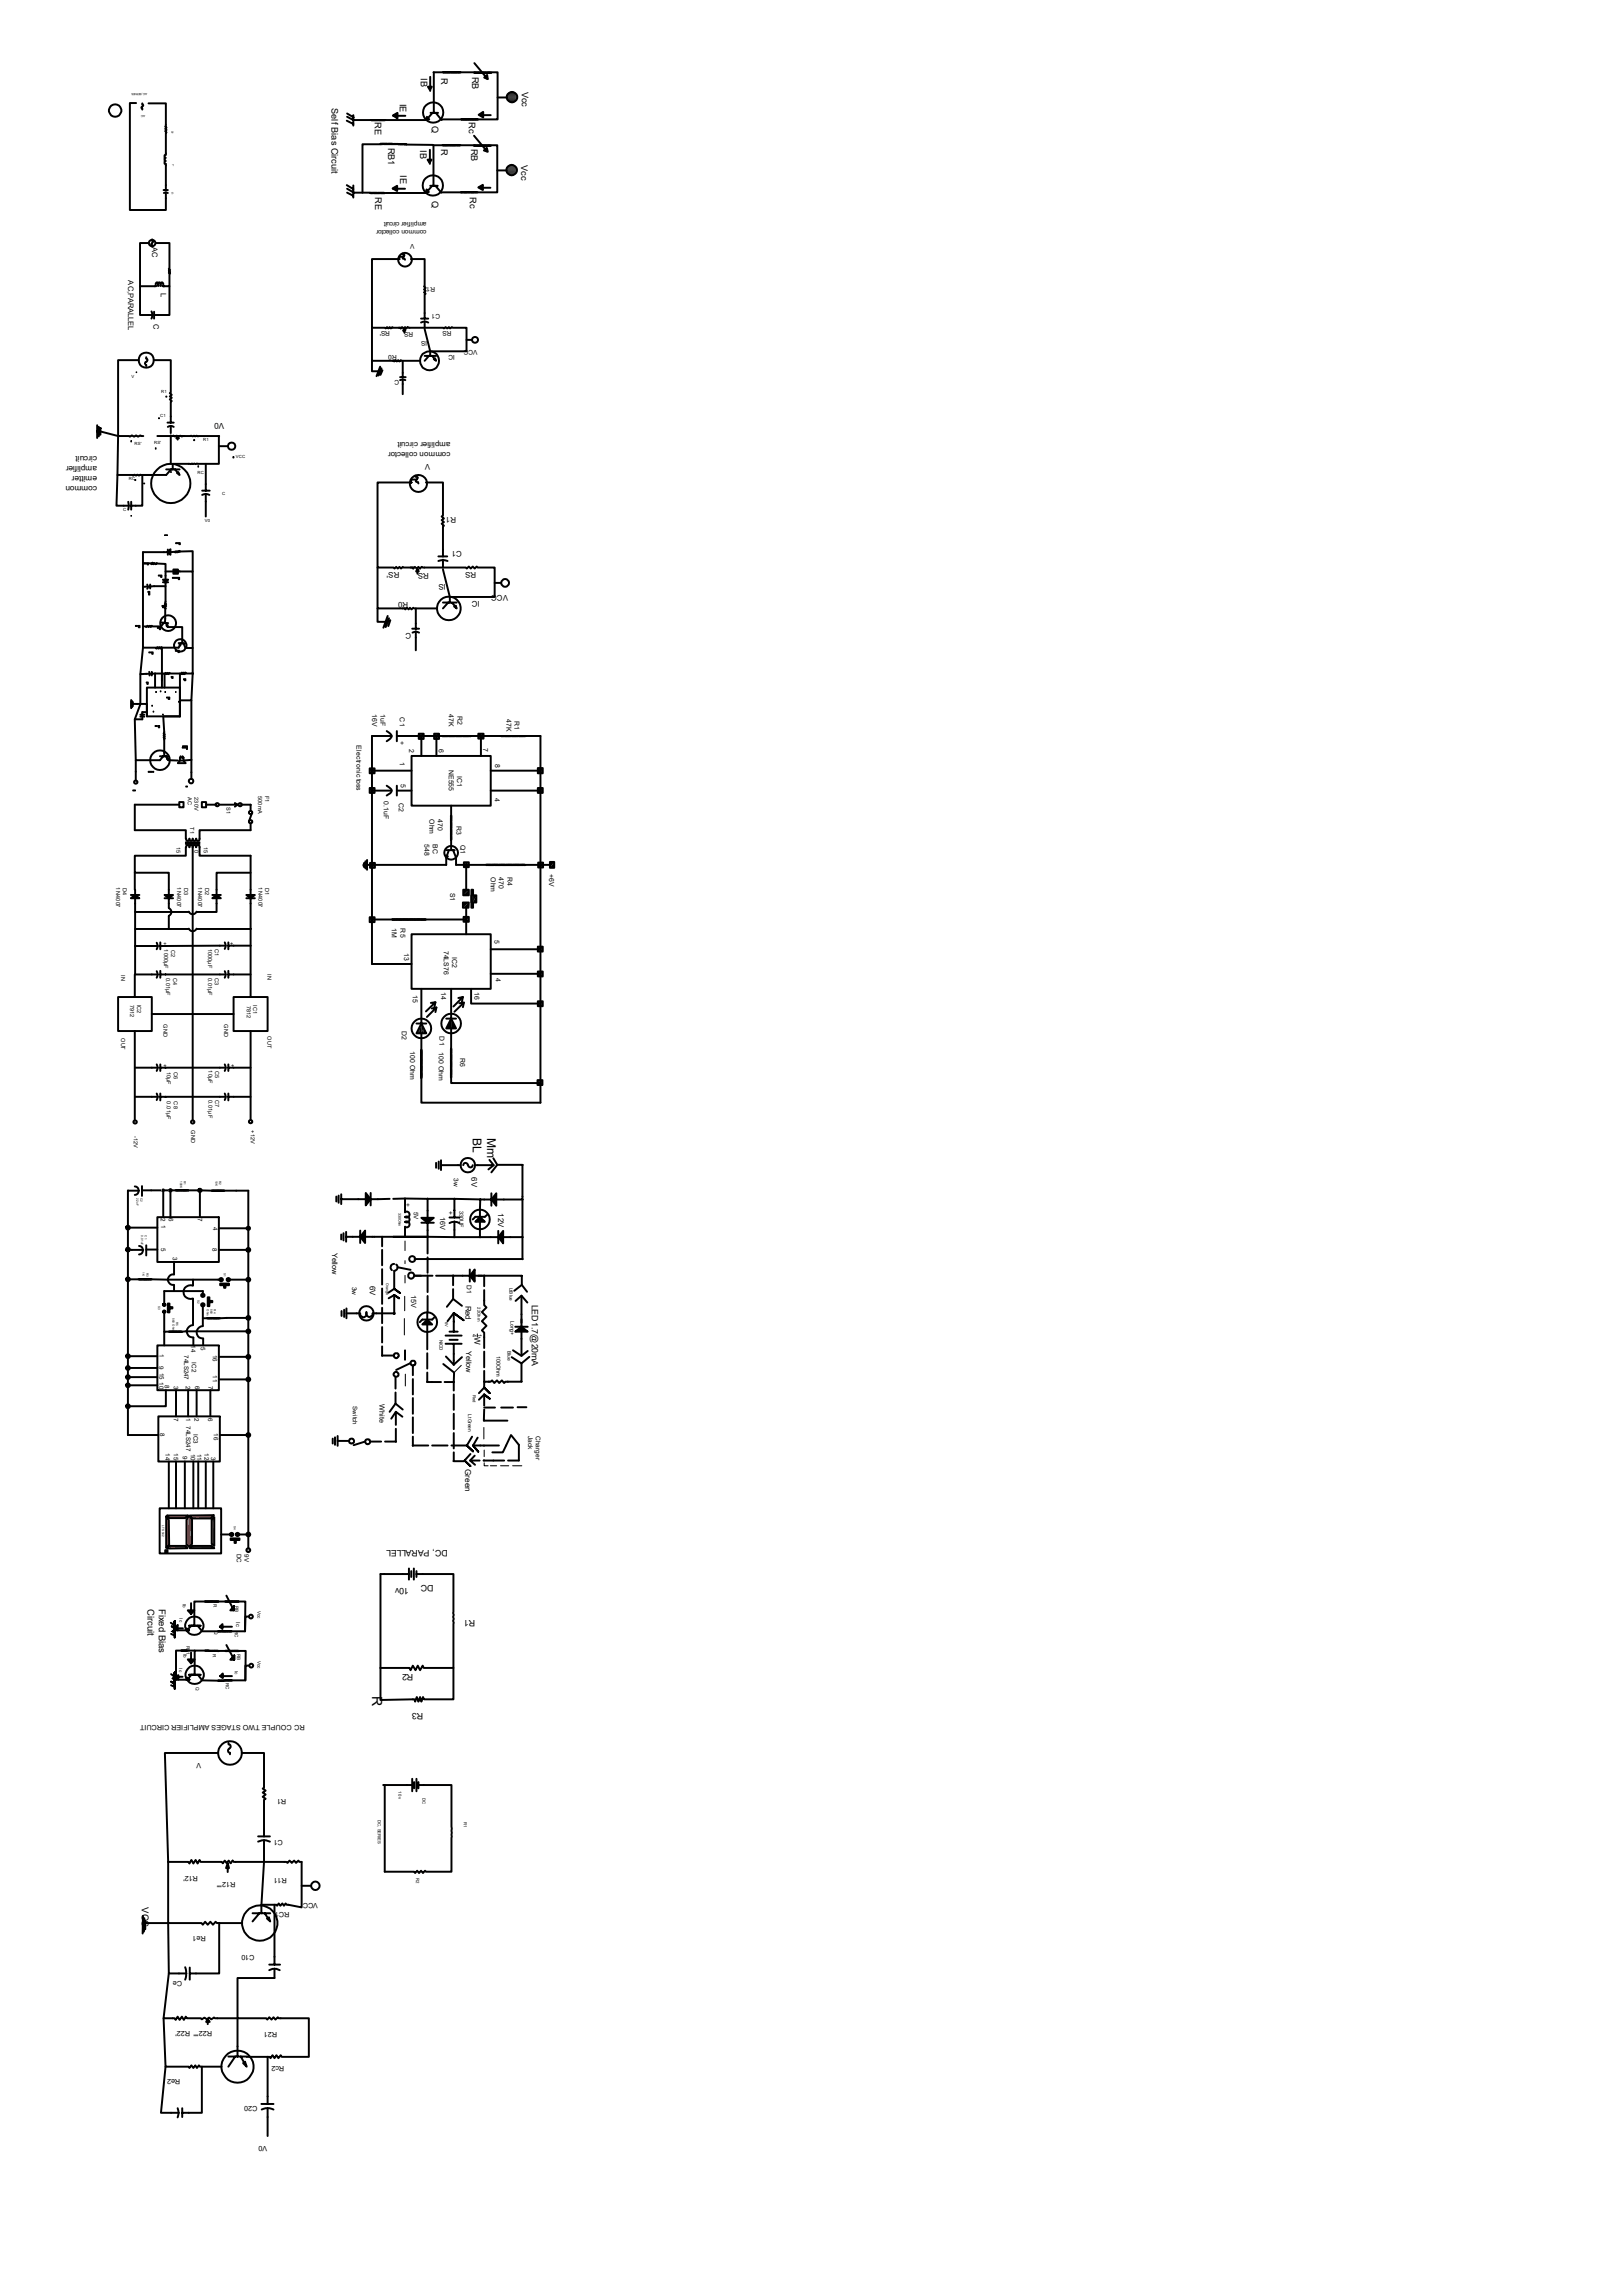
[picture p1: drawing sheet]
<svg xmlns="http://www.w3.org/2000/svg" width="210mm" height="297mm" viewBox="0 0 210 297" stroke-linecap="round" stroke-linejoin="round" font-family="sans-serif">
<defs><g id="words">
<text font-size="1.8" x="48.2" y="219.5" transform="rotate(90 48.2 219.5)">R</text>
<g font-size="1.6">
<text x="61.2" y="147.3" transform="rotate(90 61.2 147.3)">BL</text>
<text x="63" y="147.3" transform="rotate(90 63 147.3)">Mm</text>
</g>
<g font-size="1.2">
<text x="54.4" y="10.1" transform="rotate(90 54.4 10.1)">IB</text>
<text x="57.1" y="10.1" transform="rotate(90 57.1 10.1)">R</text>
<text x="61.1" y="9.9" transform="rotate(90 61.1 9.9)">RB</text>
<text x="67.5" y="11.9" transform="rotate(90 67.5 11.9)">Vcc</text>
<text x="42.9" y="14" transform="rotate(90 42.9 14)">Self Bias Circuit</text>
<text x="48.5" y="15.8" transform="rotate(90 48.5 15.8)">RE</text>
<text x="51.7" y="13.4" transform="rotate(90 51.7 13.4)">IE</text>
<text x="55.9" y="16.3" transform="rotate(90 55.9 16.3)">Q</text>
<text x="60.7" y="15.8" transform="rotate(90 60.7 15.8)">Rc</text>
<text x="50.2" y="19.1" transform="rotate(90 50.2 19.1)">RB1</text>
<text x="51.8" y="22.7" transform="rotate(90 51.8 22.7)">IE</text>
<text x="54.4" y="19.4" transform="rotate(90 54.4 19.4)">IB</text>
<text x="57.1" y="19.3" transform="rotate(90 57.1 19.3)">R</text>
<text x="61" y="19.2" transform="rotate(90 61 19.2)">RB</text>
<text x="67.4" y="21.3" transform="rotate(90 67.4 21.3)">Vcc</text>
<text x="48.6" y="25.5" transform="rotate(90 48.6 25.5)">RE</text>
<text x="55.9" y="26" transform="rotate(90 55.9 26)">Q</text>
<text x="60.8" y="25.5" transform="rotate(90 60.8 25.5)">Rc</text>
<text x="19.1" y="208.3" transform="rotate(90 19.1 208.3)">Circuit</text>
<text x="20.6" y="208.2" transform="rotate(90 20.6 208.2)">Fixed Bias</text>
<text x="18.4" y="246.8" transform="rotate(90 18.4 246.8)">VCC</text>
</g>
<g font-size="1.1">
<text x="12.6" y="59" transform="rotate(-180 12.6 59)">circuit</text>
<text x="29" y="54.8" transform="rotate(-180 29 54.8)">V0</text>
<text x="12.6" y="62.9" transform="rotate(-180 12.6 62.9)">common</text>
<text x="12.6" y="61.6" transform="rotate(-180 12.6 61.6)">emitter</text>
<text x="12.6" y="60.3" transform="rotate(-180 12.6 60.3)">amplifier</text>
<text x="61.4" y="173.1" transform="rotate(90 61.4 173.1)">W</text>
<text x="68.8" y="168.8" transform="rotate(90 68.8 168.8)">LED1.7@20mA</text>
<text x="60.2" y="190.1" transform="rotate(90 60.2 190.1)">Green</text>
<text x="58" y="200.6" transform="rotate(-180 58 200.6)">DC, PARALLEL</text>
<text x="52.9" y="205.6" transform="rotate(-180 52.9 205.6)">10v</text>
<text x="56.1" y="205.2" transform="rotate(-180 56.1 205.2)">DC</text>
<text x="61.5" y="209.7" transform="rotate(-180 61.5 209.7)">R1</text>
<text x="53.5" y="216.7" transform="rotate(-180 53.5 216.7)">R2</text>
<text x="54.7" y="221.7" transform="rotate(-180 54.7 221.7)">R3</text>
</g>
<g font-size="1">
<text x="19.7" y="31.9" transform="rotate(90 19.7 31.9)">AC</text>
<text x="16.6" y="36.3" transform="rotate(90 16.6 36.3)">AC,PARALLEL</text>
<text x="19.9" y="42" transform="rotate(90 19.9 42)">C</text>
<text x="20.8" y="37.9" transform="rotate(90 20.8 37.9)">L</text>
<text x="55.7" y="60" transform="rotate(-180 55.7 60)">V</text>
<text x="58.3" y="58.5" transform="rotate(-180 58.3 58.5)">common collector</text>
<text x="58.3" y="57.2" transform="rotate(-180 58.3 57.2)">amplifier circuit</text>
<text x="59" y="66.9" transform="rotate(-180 59 66.9)">R1</text>
<text x="59.8" y="71.2" transform="rotate(-180 59.8 71.2)">C1</text>
<text x="51.7" y="74" transform="rotate(-180 51.7 74)">RS'</text>
<text x="52.8" y="77.9" transform="rotate(-180 52.8 77.9)">R0</text>
<text x="55.5" y="74.1" transform="rotate(-180 55.5 74.1)">RS</text>
<text x="57.7" y="75.6" transform="rotate(-180 57.7 75.6)">IS</text>
<text x="61.6" y="74" transform="rotate(-180 61.6 74)">RS</text>
<text x="62.1" y="77.8" transform="rotate(-180 62.1 77.8)">IC</text>
<text x="65.7" y="77" transform="rotate(-180 65.7 77)">VCC</text>
<text x="53.2" y="81.9" transform="rotate(-180 53.2 81.9)">C</text>
<text x="61" y="152.4" transform="rotate(90 61 152.4)">6V</text>
<text x="64.5" y="157" transform="rotate(90 64.5 157)">12V</text>
<text x="43" y="162.1" transform="rotate(90 43 162.1)">Yellow</text>
<text x="47.8" y="166.4" transform="rotate(90 47.8 166.4)">6V</text>
<text x="60.2" y="169" transform="rotate(90 60.2 169)">Red</text>
<text x="60.3" y="174.8" transform="rotate(90 60.3 174.8)">Yellow</text>
</g>
<g font-size=".9">
<text x="48.2" y="92.5" transform="rotate(90 48.2 92.5)">16V</text>
<text x="49.2" y="92.5" transform="rotate(90 49.2 92.5)">1uF</text>
<text x="51.7" y="92.8" transform="rotate(90 51.7 92.8)">C1</text>
<text x="51.7" y="95.8" transform="rotate(90 51.7 95.8)">+</text>
<text x="58.1" y="92.5" transform="rotate(90 58.1 92.5)">47K</text>
<text x="59.2" y="92.7" transform="rotate(90 59.2 92.7)">R2</text>
<text x="65.5" y="93.1" transform="rotate(90 65.5 93.1)">47K</text>
<text x="66.6" y="93.3" transform="rotate(90 66.6 93.3)">R1</text>
<text x="46.1" y="96.5" transform="rotate(90 46.1 96.5)">Electronic toss</text>
<text x="51.7" y="98.6" transform="rotate(90 51.7 98.6)">1</text>
<text x="51.9" y="101.4" transform="rotate(90 51.9 101.4)">5</text>
<text x="53" y="96.9" transform="rotate(90 53 96.9)">2</text>
<text x="56.8" y="96.9" transform="rotate(90 56.8 96.9)">6</text>
<text x="58.1" y="99.6" transform="rotate(90 58.1 99.6)">NE555</text>
<text x="59.1" y="100.5" transform="rotate(90 59.1 100.5)">IC1</text>
<text x="62.5" y="96.9" transform="rotate(90 62.5 96.9)">7</text>
<text x="64.1" y="98.9" transform="rotate(90 64.1 98.9)">8</text>
<text x="49.7" y="103.7" transform="rotate(90 49.7 103.7)">0.1uF</text>
<text x="51.6" y="103.9" transform="rotate(90 51.6 103.9)">C2</text>
<text x="55.6" y="106" transform="rotate(90 55.6 106)">Ohm</text>
<text x="56.6" y="106" transform="rotate(90 56.6 106)">470</text>
<text x="59.1" y="106.9" transform="rotate(90 59.1 106.9)">R3</text>
<text x="64.1" y="103.2" transform="rotate(90 64.1 103.2)">4</text>
<text x="54.9" y="109.3" transform="rotate(90 54.9 109.3)">548</text>
<text x="56" y="109.3" transform="rotate(90 56 109.3)">BC</text>
<text x="59.6" y="109.3" transform="rotate(90 59.6 109.3)">Q1</text>
<text x="63.5" y="113.5" transform="rotate(90 63.5 113.5)">Ohm</text>
<text x="64.6" y="113.5" transform="rotate(90 64.6 113.5)">470</text>
<text x="65.7" y="113.5" transform="rotate(90 65.7 113.5)">R4</text>
<text x="71.1" y="113.1" transform="rotate(90 71.1 113.1)">+6V</text>
<text x="58.3" y="115.5" transform="rotate(90 58.3 115.5)">S1</text>
<text x="50.7" y="120.1" transform="rotate(90 50.7 120.1)">1M</text>
<text x="51.8" y="120.1" transform="rotate(90 51.8 120.1)">R5</text>
<text x="52.3" y="123.3" transform="rotate(90 52.3 123.3)">13</text>
<text x="57.4" y="123" transform="rotate(90 57.4 123)">74LS76</text>
<text x="58.5" y="123.8" transform="rotate(90 58.5 123.8)">IC2</text>
<text x="64" y="121.6" transform="rotate(90 64 121.6)">5</text>
<text x="53.4" y="128.7" transform="rotate(90 53.4 128.7)">15</text>
<text x="57.1" y="128.4" transform="rotate(90 57.1 128.4)">14</text>
<text x="61.4" y="128.4" transform="rotate(90 61.4 128.4)">16</text>
<text x="64.2" y="126.6" transform="rotate(90 64.2 126.6)">4</text>
<text x="52" y="133.4" transform="rotate(90 52 133.4)">D2</text>
<text x="53.1" y="136" transform="rotate(90 53.1 136)">100 Ohm</text>
<text x="56.8" y="136.1" transform="rotate(90 56.8 136.1)">100 Ohm</text>
<text x="56.9" y="134.1" transform="rotate(90 56.9 134.1)">D1</text>
<text x="59.6" y="136.9" transform="rotate(90 59.6 136.9)">R6</text>
<text x="56.9" y="157.5" transform="rotate(90 56.9 157.5)">16V</text>
<text x="53.2" y="167.6" transform="rotate(90 53.2 167.6)">15V</text>
<text x="49.1" y="181.7" transform="rotate(90 49.1 181.7)">White</text>
<text x="39.5" y="223.3" transform="rotate(-180 39.5 223.3)">RC COUPLE TWO STAGES AMPLIFIER CIRCUIT</text>
<text x="26" y="228.2" transform="rotate(-180 26 228.2)">V</text>
<text x="37" y="232.9" transform="rotate(-180 37 232.9)">R1</text>
<text x="36.6" y="238.1" transform="rotate(-180 36.6 238.1)">C1</text>
<text x="25.6" y="242.8" transform="rotate(-180 25.6 242.8)">R12'</text>
<text x="30.5" y="243.6" transform="rotate(-180 30.5 243.6)">R12&quot;&quot;</text>
<text x="37.1" y="243" transform="rotate(-180 37.1 243)">R11</text>
<text x="26.6" y="250.5" transform="rotate(-180 26.6 250.5)">Re1</text>
<text x="37.5" y="247.4" transform="rotate(-180 37.5 247.4)">RC1</text>
<text x="41.1" y="246.2" transform="rotate(-180 41.1 246.2)">VCC</text>
<text x="23.6" y="256.4" transform="rotate(-180 23.6 256.4)">Ce</text>
<text x="32.9" y="253.1" transform="rotate(-180 32.9 253.1)">C10</text>
<text x="27.5" y="262.8" transform="rotate(-180 27.5 262.8)">R22&quot;&quot; R22'</text>
<text x="35.9" y="263" transform="rotate(-180 35.9 263)">R21</text>
<text x="23.3" y="269" transform="rotate(-180 23.3 269)">Re2</text>
<text x="36.8" y="267.4" transform="rotate(-180 36.8 267.4)">Rc2</text>
<text x="33.3" y="272.6" transform="rotate(-180 33.3 272.6)">C20</text>
<text x="34.6" y="277.7" transform="rotate(-180 34.6 277.7)">V0</text>
</g>
<g font-size=".8">
<text x="55.2" y="29.7" transform="rotate(-180 55.2 29.7)">common collector</text>
<text x="55.2" y="28.7" transform="rotate(-180 55.2 28.7)">amplifier circuit</text>
<text x="53.6" y="31.5" transform="rotate(-180 53.6 31.5)">V</text>
<text x="56.3" y="37.1" transform="rotate(-180 56.3 37.1)">R1</text>
<text x="56.9" y="40.6" transform="rotate(-180 56.9 40.6)">C1</text>
<text x="50.5" y="42.8" transform="rotate(-180 50.5 42.8)">RS'</text>
<text x="51.4" y="46" transform="rotate(-180 51.4 46)">R0</text>
<text x="53.5" y="42.9" transform="rotate(-180 53.5 42.9)">RS</text>
<text x="55.3" y="44.2" transform="rotate(-180 55.3 44.2)">IS</text>
<text x="58.4" y="42.9" transform="rotate(-180 58.4 42.9)">RS</text>
<text x="58.8" y="45.9" transform="rotate(-180 58.8 45.9)">IC</text>
<text x="61.8" y="45.3" transform="rotate(-180 61.8 45.3)">VCC</text>
<text x="51.6" y="49.2" transform="rotate(-180 51.6 49.2)">C</text>
<text x="52.5" y="155.7" transform="rotate(90 52.5 155.7)">+</text>
<text x="58.7" y="152.5" transform="rotate(90 58.7 152.5)">3w</text>
<text x="20.8" y="157.7" transform="rotate(90 20.8 157.7)">2</text>
<text x="20.9" y="158.5" transform="rotate(90 20.9 158.5)">1</text>
<text x="20.9" y="161.5" transform="rotate(90 20.9 161.5)">5</text>
<text x="21.8" y="157.6" transform="rotate(90 21.8 157.6)">6</text>
<text x="25.6" y="157.7" transform="rotate(90 25.6 157.7)">7</text>
<text x="27.5" y="161.5" transform="rotate(90 27.5 161.5)">8</text>
<text x="27.6" y="158.7" transform="rotate(90 27.6 158.7)">4</text>
<text x="53.5" y="156.8" transform="rotate(90 53.5 156.8)">5V</text>
<text x="58" y="156.7" transform="rotate(90 58 156.7)">+</text>
<text x="22.4" y="162.7" transform="rotate(90 22.4 162.7)">3</text>
<text x="45.6" y="166.5" transform="rotate(90 45.6 166.5)">3w</text>
<text x="60.4" y="166.3" transform="rotate(90 60.4 166.3)">D1</text>
<text x="20.6" y="176.8" transform="rotate(90 20.6 176.8)">9</text>
<text x="20.6" y="178.9" transform="rotate(90 20.6 178.9)">10</text>
<text x="20.7" y="175.2" transform="rotate(90 20.7 175.2)">1</text>
<text x="20.7" y="177.7" transform="rotate(90 20.7 177.7)">15</text>
<text x="21.3" y="179.3" transform="rotate(90 21.3 179.3)">8</text>
<text x="22.5" y="179.3" transform="rotate(90 22.5 179.3)">3</text>
<text x="23.8" y="175.4" transform="rotate(90 23.8 175.4)">74LS247</text>
<text x="24" y="179.4" transform="rotate(90 24 179.4)">2</text>
<text x="24.7" y="174.1" transform="rotate(90 24.7 174.1)">14</text>
<text x="24.8" y="176.3" transform="rotate(90 24.8 176.3)">IC2</text>
<text x="25.3" y="179.3" transform="rotate(90 25.3 179.3)">6</text>
<text x="26" y="174.3" transform="rotate(90 26 174.3)">5</text>
<text x="27" y="179.4" transform="rotate(90 27 179.4)">7</text>
<text x="27.6" y="175.3" transform="rotate(90 27.6 175.3)">16</text>
<text x="27.6" y="178" transform="rotate(90 27.6 178)">11</text>
<text x="20.7" y="185.5" transform="rotate(90 20.7 185.5)">8</text>
<text x="22.5" y="183.5" transform="rotate(90 22.5 183.5)">7</text>
<text x="24.1" y="183.5" transform="rotate(90 24.1 183.5)">1</text>
<text x="24.1" y="184.6" transform="rotate(90 24.1 184.6)">74LS247</text>
<text x="25.1" y="185.6" transform="rotate(90 25.1 185.6)">IC3</text>
<text x="25.2" y="183.5" transform="rotate(90 25.2 183.5)">2</text>
<text x="26.9" y="183.5" transform="rotate(90 26.9 183.5)">6</text>
<text x="27.7" y="185.5" transform="rotate(90 27.7 185.5)">16</text>
<text x="45.7" y="182" transform="rotate(90 45.7 182)">Switch</text>
<text x="68.3" y="185.9" transform="rotate(90 68.3 185.9)">Jack</text>
<text x="69.3" y="185.8" transform="rotate(90 69.3 185.8)">Charger</text>
<text x="21.4" y="188.1" transform="rotate(90 21.4 188.1)">14</text>
<text x="22.5" y="188.1" transform="rotate(90 22.5 188.1)">15</text>
<text x="23.7" y="188.5" transform="rotate(90 23.7 188.5)">9</text>
<text x="24.7" y="188.1" transform="rotate(90 24.7 188.1)">10</text>
<text x="25.5" y="188.1" transform="rotate(90 25.5 188.1)">11</text>
<text x="26.5" y="188.1" transform="rotate(90 26.5 188.1)">12</text>
<text x="27.3" y="188.5" transform="rotate(90 27.3 188.5)">3</text>
<text x="30.6" y="201.1" transform="rotate(90 30.6 201.1)">DC</text>
<text x="31.6" y="201.1" transform="rotate(90 31.6 201.1)">9V</text>
</g>
<g font-size=".7">
<text x="24.3" y="103.2" transform="rotate(90 24.3 103.2)">AC</text>
<text x="24.6" y="107" transform="rotate(90 24.6 107)">T1</text>
<text x="25.2" y="103.2" transform="rotate(90 25.2 103.2)">230V</text>
<text x="29.3" y="104.5" transform="rotate(90 29.3 104.5)">S1</text>
<text x="33.4" y="103" transform="rotate(90 33.4 103)">500mA</text>
<text x="34.3" y="103" transform="rotate(90 34.3 103)">F1</text>
<text x="22.8" y="109.6" transform="rotate(90 22.8 109.6)">15</text>
<text x="25.2" y="110" transform="rotate(90 25.2 110)">0</text>
<text x="26.4" y="109.6" transform="rotate(90 26.4 109.6)">15</text>
<text x="15" y="114.9" transform="rotate(90 15 114.9)">1N4007</text>
<text x="15.9" y="114.9" transform="rotate(90 15.9 114.9)">D4</text>
<text x="22.9" y="114.9" transform="rotate(90 22.9 114.9)">1N4007</text>
<text x="23.8" y="114.9" transform="rotate(90 23.8 114.9)">D3</text>
<text x="25.7" y="114.9" transform="rotate(90 25.7 114.9)">1N4007</text>
<text x="26.5" y="114.9" transform="rotate(90 26.5 114.9)">D2</text>
<text x="33.4" y="114.9" transform="rotate(90 33.4 114.9)">1N4007</text>
<text x="34.3" y="114.9" transform="rotate(90 34.3 114.9)">D1</text>
<text x="21.1" y="121.9" transform="rotate(90 21.1 121.9)">+</text>
<text x="21.3" y="122.9" transform="rotate(90 21.3 122.9)">1000μF</text>
<text x="22.1" y="122.9" transform="rotate(90 22.1 122.9)">C2</text>
<text x="26.9" y="122.8" transform="rotate(90 26.9 122.8)">1000μF</text>
<text x="27.8" y="122.8" transform="rotate(90 27.8 122.8)">C1</text>
<text x="29.8" y="121.9" transform="rotate(90 29.8 121.9)">+</text>
<text x="15.7" y="126.2" transform="rotate(90 15.7 126.2)">IN</text>
<text x="16.8" y="130.1" transform="rotate(90 16.8 130.1)">7912</text>
<text x="17.7" y="130" transform="rotate(90 17.7 130)">IC2</text>
<text x="21.5" y="126.5" transform="rotate(90 21.5 126.5)">0.01μF</text>
<text x="22.4" y="126.5" transform="rotate(90 22.4 126.5)">C4</text>
<text x="26.9" y="126.6" transform="rotate(90 26.9 126.6)">0.01μF</text>
<text x="27.8" y="126.6" transform="rotate(90 27.8 126.6)">C3</text>
<text x="31.9" y="130.1" transform="rotate(90 31.9 130.1)">7812</text>
<text x="32.8" y="130.1" transform="rotate(90 32.8 130.1)">IC1</text>
<text x="34.6" y="126.1" transform="rotate(90 34.6 126.1)">IN</text>
<text x="15.7" y="134.3" transform="rotate(90 15.7 134.3)">OUT</text>
<text x="21.1" y="137.7" transform="rotate(90 21.1 137.7)">+</text>
<text x="21.2" y="132.5" transform="rotate(90 21.2 132.5)">GND</text>
<text x="29" y="132.5" transform="rotate(90 29 132.5)">GND</text>
<text x="29.9" y="137.7" transform="rotate(90 29.9 137.7)">+</text>
<text x="34.6" y="134.1" transform="rotate(90 34.6 134.1)">OUT</text>
<text x="21.6" y="138.7" transform="rotate(90 21.6 138.7)">10μF</text>
<text x="21.6" y="142.5" transform="rotate(90 21.6 142.5)">0.01μF</text>
<text x="22.5" y="138.7" transform="rotate(90 22.5 138.7)">C6</text>
<text x="22.5" y="142.5" transform="rotate(90 22.5 142.5)">C8</text>
<text x="27" y="138.5" transform="rotate(90 27 138.5)">10μF</text>
<text x="27" y="142.4" transform="rotate(90 27 142.4)">0.01μF</text>
<text x="27.9" y="138.6" transform="rotate(90 27.9 138.6)">C5</text>
<text x="27.9" y="142.4" transform="rotate(90 27.9 142.4)">C7</text>
<text x="17.3" y="147" transform="rotate(90 17.3 147)">-12V</text>
<text x="24.7" y="146.3" transform="rotate(90 24.7 146.3)">GND</text>
<text x="32.5" y="146.3" transform="rotate(90 32.5 146.3)">+12V</text>
<text x="59.4" y="156.7" transform="rotate(90 59.4 156.7)">330UF</text>
<text x="61.1" y="172.6" transform="rotate(90 61.1 172.6)">4</text>
<text x="61.9" y="172.7" transform="rotate(90 61.9 172.7)">1</text>
<text x="66" y="170.9" transform="rotate(90 66 170.9)">Long+</text>
<text x="64.3" y="175.4" transform="rotate(90 64.3 175.4)">100Ohm</text>
<text x="30.6" y="209.9" transform="rotate(90 30.6 209.9)">Ic</text>
</g>
<g font-size=".6">
<text x="17" y="48.9">V</text>
<text x="20.9" y="50.8">R1</text>
<text x="17.4" y="57.6">RS'</text>
<text x="19.9" y="57.4">RS'</text>
<text x="20.7" y="54">C1</text>
<text x="26.3" y="57">R1</text>
<text x="30.5" y="59.3">VCC</text>
<text x="16.7" y="62.1">RC</text>
<text x="25.6" y="61.3">RC</text>
<text x="28.7" y="64.1">C</text>
<text x="15.9" y="66.2">C</text>
<text x="26.5" y="67.6">V0</text>
<text x="65.9" y="166.7" transform="rotate(90 65.9 166.7)">LtBlue</text>
<text x="56.9" y="173.4" transform="rotate(90 56.9 173.4)">NICD</text>
<text x="61.8" y="169.2" transform="rotate(90 61.8 169.2)">22Ohm</text>
<text x="65.7" y="174.8" transform="rotate(90 65.7 174.8)">Blue</text>
<text x="60.6" y="183" transform="rotate(90 60.6 183)">LtGreen</text>
<text x="61.2" y="180.5" transform="rotate(90 61.2 180.5)">Red</text>
<text x="23.2" y="209.4" transform="rotate(90 23.2 209.4)">Ic</text>
<text x="23.7" y="207.6" transform="rotate(90 23.7 207.6)">Ib</text>
<text x="27.6" y="207.6" transform="rotate(90 27.6 207.6)">R</text>
<text x="30.4" y="207.8" transform="rotate(90 30.4 207.8)">RB</text>
<text x="33.3" y="208.5" transform="rotate(90 33.3 208.5)">Vcc</text>
<text x="23.2" y="215.9" transform="rotate(90 23.2 215.9)">Ic</text>
<text x="23.7" y="214" transform="rotate(90 23.7 214)">Ib</text>
<text x="24.1" y="213" transform="rotate(90 24.1 213)">RB1</text>
<text x="27.6" y="214.1" transform="rotate(90 27.6 214.1)">R</text>
<text x="27.8" y="211.1" transform="rotate(90 27.8 211.1)">Q</text>
<text x="30.4" y="211.1" transform="rotate(90 30.4 211.1)">RC</text>
<text x="30.7" y="214" transform="rotate(90 30.7 214)">RB</text>
<text x="33.3" y="214.9" transform="rotate(90 33.3 214.9)">Vcc</text>
<text x="25.4" y="218.3" transform="rotate(90 25.4 218.3)">Q</text>
<text x="29.2" y="217.8" transform="rotate(90 29.2 217.8)">RC</text>
<text x="30.4" y="216.2" transform="rotate(90 30.4 216.2)">Ic</text>
<text x="51.6" y="231.8" transform="rotate(90 51.6 231.8)">10 v</text>
<text x="54.7" y="232.6" transform="rotate(90 54.7 232.6)">DC</text>
<text x="48.9" y="235.6" transform="rotate(90 48.9 235.6)">DC, SERIES</text>
<text x="60" y="235.8" transform="rotate(90 60 235.8)">R1</text>
<text x="53.9" y="243" transform="rotate(90 53.9 243)">R2</text>
</g>
<g font-size=".5">
<text x="51.6" y="157" transform="rotate(90 51.6 157)">330Ohm</text>
<text x="50" y="166.1" transform="rotate(90 50 166.1)">Orange</text>
<text x="57.6" y="171.1" transform="rotate(90 57.6 171.1)">6V</text>
</g>
<g font-size=".4">
<text x="18.8" y="14.9" transform="rotate(-180 18.8 14.9)">AC</text>
<text x="19.1" y="12" transform="rotate(-180 19.1 12)">AC,SERIES</text>
<text x="22.4" y="16.9" transform="rotate(-180 22.4 16.9)">R</text>
<text x="22.5" y="21.2" transform="rotate(-180 22.5 21.2)">L</text>
<text x="22.4" y="24.9" transform="rotate(-180 22.4 24.9)">C</text>
<text x="17.7" y="155" transform="rotate(90 17.7 155)">2.2uF</text>
<text x="18.2" y="155" transform="rotate(90 18.2 155)">C2</text>
<text x="23.3" y="152.8" transform="rotate(90 23.3 152.8)">100K</text>
<text x="23.8" y="152.8" transform="rotate(90 23.8 152.8)">R1</text>
<text x="27.9" y="152.8" transform="rotate(90 27.9 152.8)">10K</text>
<text x="28.4" y="152.8" transform="rotate(90 28.4 152.8)">R2</text>
<text x="18.2" y="159.9" transform="rotate(90 18.2 159.9)">0.01uF</text>
<text x="18.8" y="159.9" transform="rotate(90 18.8 159.9)">C1</text>
<text x="18.5" y="164.7" transform="rotate(90 18.5 164.7)">1K</text>
<text x="19" y="164.7" transform="rotate(90 19 164.7)">R3</text>
<text x="29" y="164.7" transform="rotate(90 29 164.7)">S1</text>
<text x="20.4" y="169" transform="rotate(90 20.4 169)">S3</text>
<text x="22.3" y="170.5" transform="rotate(90 22.3 170.5)">560 Ohm</text>
<text x="22.8" y="171.1" transform="rotate(90 22.8 171.1)">R5</text>
<text x="25.6" y="168.2" transform="rotate(90 25.6 168.2)">S2</text>
<text x="26.8" y="169.4" transform="rotate(90 26.8 169.4)">Ohm</text>
<text x="27.2" y="169.4" transform="rotate(90 27.2 169.4)">560</text>
<text x="27.7" y="169.4" transform="rotate(90 27.7 169.4)">R4</text>
<text x="21" y="197.4" transform="rotate(90 21 197.4)">LTS 542</text>
<text x="30.3" y="197.5" transform="rotate(90 30.3 197.5)">S4</text>
</g>
</g></defs>
<g fill="none" stroke="#000" stroke-width=".25">
<path d="M17.6 13.3h-.8v13.9h4.7v-2.3M18.4 13.5l.1 .1-.1 .2M18.4 13.8l-.1 .1 .1 .2M18.4 13.4v.1M18.4 14.1v.1M19.2 13.4h2.3v2.9l-.1 .1 .1 .1-.1 .2 .1 .1-.1 .2 .1 .1v.1v2.8M18.1 37v3.8h1.6M19.3 31.5h-1.2v5.5h2.1M19.7 31.2l.1 .1-.1 .1M19.7 31.5l-.1 .1 .1 .1M19.7 31v.1M19.7 31.8v.1"/>
<path d="M20.2 31.5h1.7v3.2l-.1 .1 .2 .1-.2 .2 .2 .1-.2 .1 .2 .1-.1 .1v1.5h-.8h.2M20.2 37a.3 .3 0 0 1 .1-.5 .3 .3 0 0 1 .1 .5M20.5 37a.3 .3 0 0 1 .1-.5 .3 .3 0 0 1 .1 .5M20.8 37a.3 .3 0 0 1 .2-.5 .3 .3 0 0 1 .1 .5M21.2 24.6h.5M21.2 25l.3-.1 .2 .1M21.4 20.9h-.1v.3h.1M21.4 20.1h-.1v.3h.1M21.4 20.4l-.1 .1v.2l.1 .1M21.5 21.2v3.4M21.9 37v3.8h-2M51.6 33.5h.1h-3.6v8.9h1.7l.1 .1 .2-.2 .1 .2 .2-.2 .2 .2 .2-.2v.1h1.1"/>
<path d="M52.1 32.8v.1M52.1 32.9l.2 .1-.1 .2M52.3 33.5l-.2-.1 .1-.2h-.5l-.1 .3M52.4 33.5v.1M53.2 33.5h1.7v3.5v.1l.2 .2-.2 .2 .2 .1-.2 .2 .2 .2-.2 .1v3.1M12.6 55.8h.1M12.6 55v1.7M12.8 55.2v1.3M13 55.8l2.3 .6M13 55.4v.9M15.3 56.4l-.1 5.1h1.9l.1 .1 .2-.2 .2 .2 .2-.2 .2 .2 .2-.2 3.3 .1 .6-.8M15.3 56.4h.1"/>
<path d="M17.9 46.6h-2.6v9.8h1.4l.1 .1 .3-.2 .3 .2 .2-.2 .3 .2 .3-.2 .3 .1M18.9 46.2v.2a.27 .27 0 0 1 .1 .3 .27 .27 0 0 1-.2 .2v.1l.1 .4M19.6 40.3l.1 .2-.1 .7M19.9 46.6h2.2v4.2l-.1 .1 .2 .2-.2 .2 .2 .2-.2 .2 .2 .2-.1 .1v2.7M19.9 40.3v.9M20.4 56.4h7.9v3.6h-5.9v.7M21.7 54.7h.8M21.7 55.2a.64 .64 0 0 1 .8 0M22.1 56.4h1.8M22.1 55.1v.9M22.1 56.3v3.7M23 56.5l.2 .2h-.4z"/>
<path d="M23 56.7v.2M28.3 56.4h.1M28.3 57.7h1.2M48.1 42.4v4.3h2.8l.1 .1 .2-.2 .2 .2 .1-.2 .2 .2 .2-.2v.1h2.4M48.1 46.7v1.3h.9M49.2 47.5l-.5 1.2M49.4 47.7l-.4 .9M49.5 47.9l-.3 .6M51.8 49.2l.3-.1 .4 .1M51.8 48.8h.7M52.1 46.7v2.1M52.1 49.1v1.9"/>
<path d="M52.3 42.5l.2 .3h-.3zM52.3 42.8v.3M54.5 41.2h.9M54.5 41.7a.92 .92 0 0 1 .9 0M54.9 46.1h1.5M54.9 41.6v.8M54.9 42.6l.8 2.9M54.9 42.4h-2.1l-.1-.1-.1 .2-.2-.2-.2 .2-.2-.2-.1 .2-.3-.1M54.9 42.4h2.5v.1l.3-.2 .2 .2 .2-.2 .2 .2 .2-.2 .1 .1h1.8v3.1h-4.7M55.5 46.1l-.6 .6M55.7 45.5v.6M55.9 46.1l.3 .3h.1l.1 .3-.3-.2"/>
<path d="M60.4 44h.6M15.2 61.5l-.1 3.9h1.6M16.6 64.9l.1 .5-.1 .6M17 64.9v1.1M18.5 72.9v10.9h1.7v.1l.2-.2 .1 .2 .1-.2 .1 .2 .2-.2 .1 .1h2.1l.3-.6-.1 .3M18.6 62.6h.1M19 75.6l.1 .3-.1 .3M19.2 75.9h-.6M19.4 75.9h2v2.1l-.1 .1 .2 .1-.2 .1 .2 .1-.2 .2 .2 .1-.1 .1-.1 1.8M19.4 75.6v.6M19.8 61.5h-1.4v3.9h-1.4M21.1 75h.7l-.4 .4z"/>
<path d="M21.1 75.4h.7M21.4 74h1.2l.1-.1 .1 .1 .1-.1 .1 .1 .1-.1 .1 .1h1.7v9.9h-.9l-.3-.6M21.4 75.4v.5M21.5 60.7h1.7M21.7 71.5h-3.2v1.4h1l.1 .1 .1-.2 .2 .2 .1-.1 .2 .1 .1-.1 1.1 .1v2M21.7 71.1v.7M22.1 71.1v.7l-.4-.3zM22.1 71.5l.5-.1 .1 .1 .1-.2 .1 .2 .1-.2 .1 .2 .1-.2v.1l1.7-.1v2.7M22.1 61.1h.1M22.4 73.7h.6v.6h-.6zM22.6 60.7l.4 .5 .1-.1 .1 .4-.3-.3M26.2 64.1a.92 .92 0 0 1 .9 0"/>
<path d="M26.2 63.5h.9M26.6 60v3.5M26.6 63.9v2.9M48.9 73.4v5.3h3.4l.2 .2 .2-.2 .2 .2 .1-.2 .3 .2 .2-.2h.1h2.9M48.9 78.7v1.8h1M50.2 79.7l-.6 1.5M53.2 62.4h.1h-4.4v11h2l.2 .2 .2-.2 .2 .2 .2-.2 .2 .2 .2-.2h.1h1.4M53.7 61.6l.1 .1 .3 .1-.2 .2M53.8 78.7v2.7M54 73.6l.2 .4h-.4zM54 74v.3M54.1 62.4l-.3-.1 .1-.2h-.6l-.1 .4"/>
<path d="M54.1 62.4v.2M55.1 62.4h2.2v4.3l-.1 .1 .2 .3-.2 .2 .2 .3-.2 .2 .2 .2-.1 .2v3.8M56.7 72.6a1.45 1.45 0 0 1 1.2 0M56.7 72h1.2M57.3 73.4h-2.6h-.1l-.2 .2-.3-.2-.2 .2-.2-.2-.2 .2-.1-.2h-.3M57.3 73.4h3l.1 .2 .3-.3 .2 .3 .3-.3 .2 .3 .3-.3 .1 .1h2.2v3.9h-5.8M57.3 72.4v1M57.3 73.7l.9 3.6M57.3 78h1.8M58 78l-.7 .7M58.2 77.3v.7M58.5 78l.4 .4h.1l.1 .3-.3-.2"/>
<path d="M64 75.4h.9M17 90.6v1.1M17.1 90.7v.8M17.2 91.1h1.8v1.6M17.2 90.8v.6M17.4 93.1l.2 5.3h3.1l.4-.5M17.6 98.4v2.6M18.2 92.8h.5M18.2 87.2v3.9l-.8 2h1v-.4M18.2 92.5h.5M18.5 83.8l-.3 3.4h1.2M19 89h4.3v3.7h-4.3z"/>
<path d="M19 92.2h-.6v.3M19.3 87v.4M19.6 87v.4M20.1 87.2h-.5M20.1 87.2v1.8M20.7 97.9h1.1M20.9 80.6h.9M21 83.8v5.2M21.2 80.6l-.4 .5h-1.1l-.1-.1-.1 .2-.1-.2-.2 .2-.1-.2-.2 .2-.2-.1M21.3 87.2v1.8M21.5 97.9l.2 .2 .1 .3-.2-.2M21.5 80.6l.1 .3h.1v.3l-.2-.2"/>
<path d="M21.7 81.2h1.9v2.1M21.8 98.4h1.2M23.1 83.2l.9 .1M23.3 92.7h-2.2l.2 2-.1 .2 .1 .1-.1 .2 .1 .1-.1 .1 .1 .1v.1v2.3M23.3 87.2v5.5M23.3 98h.4v.4l.3 .4h-1l.3-.4zM23.4 97.9v.1M23.6 97.9v.1M24.8 90.6v10.2M24.8 98.3l-1.5 .1M24.9 83.9v3.3h-.9v-.2l-.1 .2-.1-.2-.1 .2-.2-.2v.2h-.1h-1.4l-.1-.1-.1 .1-.1-.1-.2 .1-.1-.1-.1 .1h-1.2M25 87.2l-.2 3.4h-1.5v2.1"/>
<path d="M50.3 80l-.4 1.2M50.5 80.3l-.3 .7M53.3 81.4h.9M53.4 81.9a.77 .77 0 0 1 .8 0M53.8 81.7v2.5M16.9 116.2l.6-.4 .5 .4zM16.9 115.8h1.1M17.4 112.9v2.2M17.5 116.2v4h6.9M17.5 115.1v.7M17.5 118h6.9M21.3 115.8h1.1l-.6 .4z"/>
<path d="M21.3 116.2h1.1M21.8 117.5a.55 .55 0 0 1 .4 .5 .55 .55 0 0 1-.4 .5v1.7M21.8 116.2v1.3M23.2 103.8h.5v.7h-.5zM23.2 104.1h-5.8v3.3h6.6v1.1M24 109.6v1.1h-6.6v2.2h4.4v2.9M24 109h1.8M24 109.2h1.8M24.1 109.6v-.2l.2-.1 .2 .1v.2l.1-.2 .1-.1 .2 .1v.2M24.1 108.5v.3h.2h.2v-.3l.1 .3h.1h.2v-.3l.1 .3h.1h.2l.1-.3M24.4 118a.55 .55 0 0 0 .5 .3 .55 .55 0 0 0 .5-.3M24.9 109.6l.1-.2 .1-.1 .2 .1 .1 .2"/>
<path d="M24.9 109.6v35.4M25.4 109.6v-.2l.2-.1 .2 .1v1.3h6.6v5.1M26.1 103.8h.6v.7h-.6zM26.7 104.1h1.3M27.5 116.2l.5-.4 .6 .4zM27.5 115.8h1.1M28 116.2v1.8h-2.5M30.4 103.9l.3 .2h-2.4M30.7 104.1l-.3 .3M31.2 104.1h1.2v.8M31.9 115.8h1.1l-.6 .4zM31.9 116.2h1.1"/>
<path d="M32.4 106.6v.8h-6.6v1.4h-.2h-.2v-.3M32.4 112.9h-4.4v2.9M32.4 116.2v6.2M32.6 105.2l-.4 1.1M17.4 126.1v2.9h2.2v4.4h-4.3v-4.4h2.1M17.4 133.4v11.6M17.5 122.4h2.9M17.5 120.2v5.9h2.9M19.6 131.2h10.6M20.3 122a.77 .77 0 0 1 0 .9M20.3 125.7a.77 .77 0 0 1 0 .8M20.3 137.8a.77 .77 0 0 1 0 .8"/>
<path d="M20.4 138.2h-2.9M20.7 122v.9M20.7 125.6v.9M20.7 137.8v.8M20.7 138.2h8.5M24.4 120.2a.55 .55 0 0 0 .5 .3 .55 .55 0 0 0 .5-.3M25.5 120.2h6.9M29.1 122a.77 .77 0 0 1 0 .8M29.1 125.7a.77 .77 0 0 1 0 .8M29.1 137.8a.77 .77 0 0 1 0 .8M29.2 126.1h-8.5M29.2 122.4h-8.5"/>
<path d="M29.5 122.4h2.9M29.5 122v.9M29.5 125.6v.9M29.5 137.8v.8M29.5 126.1h2.9M29.5 138.2h2.9M32.4 122.4v6.6h2.2v4.4h-4.4v-4.4h2.2M32.4 133.4v11.5M16.6 154.1h1.4M17.4 153.5a.55 .55 0 0 1 .5 .6 .55 .55 0 0 1-.5 .5M18.4 154.1h12.2M18.4 153.5v1.3"/>
<path d="M20.3 141.5a.77 .77 0 0 1 0 .9M20.4 141.9h-2.9M20.7 141.5v.9M20.7 141.9h8.5M21.1 154.1v3.4M28.3 157.5h-7.9v5.8h7.9v-5.7M29.1 141.5a.77 .77 0 0 1 0 .9M29.5 141.5v.9M29.5 141.9h2.9M43.5 154.9v.6M43.8 154.7v1M44.2 155.2h3.1"/>
<path d="M44.2 154.6v1.2M44.2 159.8v.6M44.4 159.6v.9M44.8 159.4v1.3M46.6 159.3v1.6M47.2 159.3v1.6l-.6-.8zM47.3 154.4l.7 .8-.7 .8zM48 154.4v1.6M50.4 155.2h-2.4M50.9 155.2h4.4v2.4M52.4 158.2a.37 .37 0 0 1 .5 0 .37 .37 0 0 1 0 .5 .37 .37 0 0 1-.5 .1M52.4 157.5a.37 .37 0 0 1 .5 .1 .37 .37 0 0 1 0 .5 .37 .37 0 0 1-.5 0"/>
<path d="M52.4 155.2v1.7a.37 .37 0 0 1 .5 0 .37 .37 0 0 1 0 .5 .37 .37 0 0 1-.5 .1M52.4 158.8v1.3M54.5 157.6h1.6l-.8 .6zM54.5 158.2h1.6M55.3 155.2h3.5M55.3 158.2v1.9h9.2M56.4 150.5v.6M56.8 150.3v1M57.1 150.2v1.2M58.2 158.3a1.28 1.28 0 0 1 1.2 0M58.2 157.6h1.2M58.8 155.2h4.8"/>
<path d="M58.8 155.2v2.4M58.8 158.1v1.9M59.6 150.8h-2.5M59.9 150.8l.1-.1a.29 .29 0 0 1 .5-.1v.2M60.6 150.8a.3 .3 0 0 0 .3 .3 .3 .3 0 0 0 .3-.3M62.1 156.5v1l.6 .6h-.6M62.1 157.5l-.6 .6h.6M62.1 158.1v2M62.1 155.2v1.3M63.1 157.2l-.4 .3h-1.2l-.3 .3M63.3 150.1l.6 .7h-2.4M63.6 154.4v1.6"/>
<path d="M63.8 149.9l.5 .8-.7 1M63.9 150.8l-.7 .5M64.2 154.4v1.6l-.6-.8zM64.3 150.7h3.3v4.5h-3.4M64.5 159.3v1.6M65.1 159.3v1.6l-.6-.8zM67.6 155.2v4.9h-2.5M44.2 169.7v.6M44.5 169.5v.9M44.8 169.3v1.3M44.8 170h1.8M46.6 160.1h-1.8"/>
<path d="M47.2 160.1h3.7M47.4 169.8a.43 .43 0 0 0 .3 .6 .43 .43 0 0 0 .5-.4h2.8M47.4 169.8a.43 .43 0 0 1-.3 .7 .43 .43 0 0 1-.5-.5M49.4 174.2v1.2h1.6M49.4 160.1v1.2M49.4 161.8v1.9M49.4 164.3v1.9M49.4 166.8v1.9M49.4 169.2v2M49.4 171.7v2M50.3 168l.7-.4 .6 .4-.6-.4v2.5M50.9 160.1h4.4z"/>
<path d="M51 163.6a.46 .46 0 0 0-.4 .3 .46 .46 0 0 0 .1 .5M51.2 178.3v1.4M51.3 163.7a.45 .45 0 0 1 .1 .5 .45 .45 0 0 1-.4 .3v2.3l.8 .5-.8-.5-.8 .5M51.4 164l1.7 .3M53.1 176.4l-1.8 .9M53.4 176.7v1.3M53.4 178.5v2M53.6 165.1h2.4M55.3 169.8v1l.6 .6h-.6M55.3 170.8l-.6 .6h.6M55.3 171.4v3.2M55.3 177.6v1.3h1.8"/>
<path d="M55.3 175.1v2M55.3 160.1v2.1M55.3 162.7v2M55.3 165.2v2M55.3 167.7v2.1M56.2 170.5l-.3 .3h-1.2l-.4 .3M56.4 165.1h2.2M57.4 176.5l1.4 1.1-.1 1.3M57.5 178.9h1.2M57.7 173.9h2M57.7 172.8h2M57.7 175.6l1 1 1.1-1"/>
<path d="M57.9 171l.8-1.1 1.3 1-1.3-1v2.4M58.2 173.4h1M58.2 172.3h1M58.6 166.8v1.3l1.2 .9M58.6 168.1l-.8 1M58.7 178.9v1.1M58.7 173.9v2.8M60.8 165.1h-2.2v1.2M60.8 164.3v1.6M61.4 164.3v1.6l-.6-.8zM61.4 165.1h1M61.9 165.1h5.6v1.2l.7 .9"/>
<path d="M62.7 174.9v2.1M62.7 167v1.9l.2 .3-.5 .6 .5 .6-.5 .6 .5 .6-.5 .6 .3 .3v2M62.7 165.1v1.4M62.7 177.4v1.4M63.2 178.8h.3l.2-.2 .3 .4 .3-.4 .3 .4 .3-.4 .3 .4 .2-.2h.3M63.3 178.8h-.6v.8l.7 .7-.7-.7-.7 .7M66.4 174.8l1.1 .7M66.7 172.3l.8-.6 .8 .6zM66.7 171.7h1.6M66.7 168.4l.8-.7 .7 .9M67.5 172.3v3.2l.8-.7M67.5 176.4v2.4h-1.8"/>
<path d="M67.5 167.7v4M67.5 166.3l-1 .7M67.6 160.1v2.8h-14M68.5 175.6l-1 .8-1.3-.8M43.1 186.2v.6M43.3 186v1M43.7 186.5h1.5M43.7 185.8v1.3M47.2 186.6l-1.4 .4M47.9 186.6h1.4M51.2 181.7l-.8 1M51.2 180.2v1.5"/>
<path d="M51.2 181.7l.9 .7M51.2 184.9v1.7h-1.4M51.2 182.7l-.6 .9M52.1 183.3l-.9-.6v1.7M53.4 185.9v1.2h2M53.4 180.9v2.1M53.4 183.4v2.1M55.9 187.1h2M58.7 188v1.1h1.3M58.7 180.5v2M58.7 183v2M58.7 185.5v2"/>
<path d="M60.9 188.2l-.8 .8 .8 .7-.8-.7M61.1 185.9l-.7 1.2 .8 .7-.8-.7h-2M61.4 188.4l-.6 .6M61.8 186.1l-.6 1 .7 .8-.7-.8h3.4M62 181.1l.7-.6 .7 .5-.7-.5v1.4M62.1 189h-1.3l.7 .6M62.6 189h2.6M62.7 182.4l-.1 1.5h3.1M62.7 182.2h1.4M63.7 188h1.4l1-2.3 1 1.3v2h-1.4M64.9 182.2h1.5M67 182.1h1.1"/>
<path d="M22.1 210l.5 .4v.3l-.4-.2 .4 .2v.6l-.5-.3 .5 .3v.4l-.5-.2M22.1 216.7l.5 .3v.4l-.4-.3 .4 .3v.5l-.5-.3 .5 .3v.4l-.5-.2M22.6 211v-1.2v2.1v-2.1v1.2h1.5M22.6 210.7l.4 .3v-.7l-.4 .4v.3v-.3h1.1M22.6 217.4h1.5M22.6 216.5v2.1zM24.1 210.7l.4 .3h-.4h.4h-.4zM24.2 217.1l.3 .3h-.4h.4h-.4zM24.7 207.5v1.4l.4-.5h-.8l.4 .5M24.7 213.9v1.4l.5-.5h-.9l.4 .5M25.2 213.6h-2.4v3.8v-.4l.3 .4v-.6l-.3 .2h.8M25.6 210.4h.4h-1.5h.3l-.5 .5"/>
<path d="M25.6 216.7h.4h-1.5h.3l-.5 .6M27.7 213.7h.1M27.7 213.7l-2.5-.1v3.1h-.4h.8l.6 .8h2M27.7 213.7h3.2M28.2 211.1h.1M28.2 217.5h.1M28.4 210.5l.4-.3v.6l-.4-.3h1.6M28.5 216.9l.3-.3v.6l-.3-.3h1.5M29.3 206.5l1 1.9v-.5v.5h-.5l.5-.5M29.3 212.9l1 1.9v-.6v.6h-.5l.5-.6M29.5 217.5h.1M29.6 217.5h.1"/>
<path d="M30.9 207.3h.8v3.8h-3.4M30.9 207.3h-5.8v3.1h-.3h.8l.6 .7h2M30.9 207.3h.1M30.9 213.7h.9l-.1 3.8h-3.5M30.9 213.7h.1M32.2 209.2h-.5v1.9M32.2 215.6h-.5v1.9M52.9 203.7h-3.7v12.2M52.9 203v1.4M53.2 203.3v.8M53.6 203v1.4M53.9 203.7h4.8v12.2h-3.9l-.1-.3-.3 .6-.3-.6-.3 .6-.4-.6-.3 .6-.1-.3h-3.8"/>
<path d="M53.9 203.3v.8M58.7 215.9v4h-3.8l-.2-.3-.2 .6-.1-.6-.3 .6-.2-.6-.2 .6-.1-.3-4.4 .1v-4.1M28.2 226.9h-6.9l.5 14.1M29.5 225.6l.1 .1M29.6 225.8a.26 .26 0 0 1 .2 .2 .26 .26 0 0 1-.1 .3M29.7 226.3a.26 .26 0 0 0-.2 .3 .26 .26 0 0 0 .3 .2M29.8 226.9v.1M31.3 226.9h2.9v4.5l-.2 .1 .4 .2-.4 .3 .4 .2-.4 .3 .4 .3-.2 .1v4.8M33.4 238.3l.5-.1h.5l.5 .1M33.4 237.7h1.5M34.2 239.2v1.8zM34.2 238.1v1.1"/>
<path d="M53.3 231h-3.7h.2v11.2h3.8l.1 .2 .3-.3 .2 .3 .3-.3 .2 .3 .3-.3 .1 .1h3.3v-11.2h-4.3M53.3 230.2v1.6M53.6 230.6v.8M53.9 230.2v1.6M54.1 230.6v.8M18.5 247.9v2.3M18.7 248.2l-.1 1.8M18.8 248.9h3v6.5h2.3M18.8 248.5v1.2M21.8 241v7.9h4.3l.1 .2 .3-.4 .4 .4 .3-.4 .4 .4 .3-.4 .2 .2h.3M21.8 241h2.6l.1 .2 .3-.5 .2 .5 .3-.5 .3 .5 .2-.5 .2 .3h2.7l.1 .1 .3-.3 .2 .3 .3-.3 .2 .3 .3-.3 .1 .2h6.8l.2 .1 .3-.3 .3 .3 .3-.3 .2 .3 .3-.3 .1 .2h.3v5.8l-1.9-.3-.1-.2-.3 .3-.2-.3-.2 .3-.2-.3-.2 .3-.1-.1h-2v1.1M21.8 255.4l-.6 5.8h1.4l.1 .2 .3-.4 .2 .4 .3-.4 .3 .4 .2-.4 .2 .2h1.8l.1 .1 .4-.2 .3 .2 .3-.2 .2 .2 .4-.2 .1 .1h2.9v4.9"/>
<path d="M24 254.6l.1 .5v.6l-.1 .5M24.6 254.6v1.6M28.4 248.9v6.5h-3.8M28.4 248.9h2.9M29.5 241.1l.1 .7h-.3zM29.5 241.7v.6M32.7 247.6h2.3M33.6 247.6l-.9 1.1M34.2 241l-.4 5.6M34.2 247.6l.5 .6h.1l.2 .5-.5-.4M34.8 255l.5-.2h.5l.4 .2M34.8 254.3h1.4"/>
<path d="M35.5 254.8v1.2h-4.8v5.2h3.8l.1 .2 .2-.3 .3 .3 .3-.3 .2 .3 .3-.3 .2 .1h3.9v5h-3.6l-.1-.2-.3 .4-.2-.4-.3 .4-.2-.4-.3 .4-.1-.2h-.3M35.5 246.5v7.8M39 244.1h1.2M21.2 261.2l.2 6.3h3l.1 .1 .3-.3 .2 .3 .3-.3 .2 .3 .2-.3 .2 .2h2.8M21.4 267.5l-.6 5.9h2.4M23 272.8a1.45 1.45 0 0 1 0 1.2M23.6 272.8v1.2M26.1 267.5v5.9h-2.5M26.9 261.3l.2 .4h-.4zM26.9 261.7v.3M29.5 266.1h2.4M30.4 266.1l-.9 1.4"/>
<path d="M31.2 266.1l.4 .8 .1-.1 .2 .7-.4-.5M31.9 266.2h2.7M33.8 272.3h1.6M33.9 273l.5-.2h.5l.5 .2M34.6 274v2.4zM34.6 266.2v6.1M34.6 272.8v1.2"/>
<circle cx="14.9" cy="14.3" r=".8"/>
<circle cx="19.7" cy="31.5" r=".43"/>
<circle cx="52.4" cy="33.6" r=".88"/>
<circle cx="18.9" cy="46.6" r=".98"/>
<circle cx="30" cy="57.7" r=".47"/>
<circle cx="55.6" cy="46.7" r="1.23"/>
<circle cx="61.5" cy="44" r=".39"/>
<circle cx="22.1" cy="62.6" r="2.53"/>
<circle cx="54.1" cy="62.6" r="1.11"/>
<circle cx="58.1" cy="78.7" r="1.53"/>
<circle cx="65.4" cy="75.4" r=".5"/>
<circle cx="20.7" cy="98.4" r="1.27"/>
<circle cx="21.8" cy="80.6" r="1.02"/>
<circle cx="23.3" cy="83.5" r=".8"/>
<circle cx="17.6" cy="101.2" r=".22"/>
<circle cx="24.7" cy="101.1" r=".3"/>
<circle cx="28.1" cy="104.1" r=".22"/>
<circle cx="31.1" cy="104.1" r=".22"/>
<circle cx="32.4" cy="106.3" r=".22"/>
<circle cx="32.4" cy="105.2" r=".22"/>
<circle cx="17.5" cy="145.2" r=".22"/>
<circle cx="24.9" cy="145.2" r=".22"/>
<circle cx="32.4" cy="145.2" r=".22"/>
<circle cx="60.5" cy="150.8" r=".94"/>
<circle cx="62.1" cy="157.8" r="1.27"/>
<circle cx="47.4" cy="170" r=".94"/>
<circle cx="51.2" cy="177.9" r=".31"/>
<circle cx="51.3" cy="175.4" r=".33"/>
<circle cx="53.2" cy="165.1" r=".39"/>
<circle cx="53.3" cy="162.9" r=".39"/>
<circle cx="53.4" cy="176.4" r=".33"/>
<circle cx="55.3" cy="171.1" r="1.27"/>
<circle cx="45.5" cy="186.5" r=".31"/>
<circle cx="47.6" cy="186.6" r=".31"/>
<circle cx="25.1" cy="210.4" r="1.18"/>
<circle cx="25.2" cy="216.8" r="1.18"/>
<circle cx="32.5" cy="209.2" r=".25"/>
<circle cx="32.5" cy="215.6" r=".25"/>
<circle cx="29.8" cy="226.9" r="1.53"/>
<circle cx="33.6" cy="248.9" r="2.29"/>
<circle cx="40.8" cy="244.1" r=".55"/>
<circle cx="30.7" cy="267.5" r="2.07"/>
</g>
<g fill="#000">
<path d="M23 56.5l.2 .2h-.4zM52.3 42.5l.2 .3h-.3zM56.1 46.5l.2-.1 .1 .3zM21.1 75h.7l-.4 .4zM22.1 71.1v.7l-.4-.3zM22.9 61.2l.2-.1 .1 .4zM54 73.6l.2 .4h-.4zM58.8 78.5l.2-.1 .1 .3zM21.5 81l.2-.1v.3zM21.6 98.2l.1-.1 .1 .3zM23.4 83.2l-.1 .3-.1-.1zM16.9 116.2l.6-.4 .5 .4z"/>
<path d="M21.3 115.8h1.1l-.6 .4zM27.5 116.2l.5-.4 .6 .4zM31.9 115.8h1.1l-.6 .4zM16.3 158.7v.2zM16.3 158.7v.3zM16.3 158.8v.1zM16.4 158.7v.4zM16.4 158.6v.5zM16.5 158.6v.5zM16.5 158.6h.1l-.1 .5zM16.6 158.6v.5h-.1zM16.6 158.9v.2z"/>
<path d="M16.6 158.6v.3zM16.7 158.9v.2zM16.7 158.7v.2zM16.7 158.9l-.1 .2zM16.7 158.7l-.1 .2zM16.7 158.9v.1zM16.8 158.9v.1zM16.8 158.7v.2zM16.8 158.8v.1zM16.8 158.9l-.1 .1zM16.8 158.7l-.1 .2zM21 154v.1z"/>
<path d="M21 154.1v.1zM21 153.9v.2zM21 153.9v.3zM21.1 154.1v.1zM21.1 153.9v.2zM21.1 153.9l-.1 .2zM21.1 153.9v.3zM21.1 153.9l-.1 .3zM21.2 154.1v.1zM21.2 153.9v.2zM21.2 154.1l-.1 .1zM21.2 153.9l-.1 .2z"/>
<path d="M21.2 153.9v.3zM21.2 153.9l-.1 .3zM21.3 154v.1zM21.3 153.9v.2zM21.3 154.1v.1zM21.3 154.1l-.1 .1zM21.3 153.9l-.1 .2zM21.3 153.9v.3zM21.3 154v.2zM21.3 153.9l-.1 .3zM21.9 154.1v.1zM21.9 154v.1z"/>
<path d="M21.9 154l-.1 .1zM21.9 153.9v.2zM22 154.1v.1zM22 153.9l-.1 .2zM22 153.9v.2zM22.1 154.1l-.1 .1zM22.1 153.9l-.1 .2zM22.1 154.1v.1zM22.1 153.9v.2zM22.2 154.1v.1zM22.2 153.9v.2zM22.2 154.1l-.1 .1z"/>
<path d="M22.2 153.9l-.1 .2zM22.2 154v.1zM25.7 154.1v.1zM25.7 153.9v.2zM25.7 154v.1zM25.7 154.1v.2zM25.7 153.8v.3zM25.8 154.1l-.1 .2zM25.8 153.8l-.1 .3zM25.8 154.1v.2zM25.8 153.8v.3zM25.9 154.1l-.1 .2z"/>
<path d="M25.9 153.8l-.1 .3zM25.9 154.1v.2zM25.9 153.8v.3zM26 154.1l-.1 .2zM26 153.8l-.1 .3zM26 154.1v.2zM26 153.8v.3zM26 154.1v.1zM26 153.9v.2zM26.1 154v.1zM26.1 154.1l-.1 .1zM26.1 154l-.1 .1z"/>
<path d="M47.2 159.3v1.6l-.6-.8zM47.3 154.4l.7 .8-.7 .8zM54.5 157.6h1.6l-.8 .6zM62.1 157.5l.6 .6h-1.2zM64.2 154.4v1.6l-.6-.8zM65.1 159.3v1.6l-.6-.8zM16.3 178.1v.2zM16.3 178.1v.3zM16.3 175.4v.2zM16.3 179.2v.2zM16.3 176.9v.2zM16.3 179.2v.1z"/>
<path d="M16.3 177v.1zM16.3 179.1v.4zM16.3 176.8v.4zM16.3 175.3v.3zM16.3 175.3v.4zM16.3 179.2v.3zM16.3 176.9v.3zM16.4 178v.4zM16.4 175.3v.4zM16.4 179.1l-.1 .4zM16.4 179.1v.4zM16.4 176.8v.4z"/>
<path d="M16.4 178.1v.3zM16.4 178v.5zM16.4 175.3v.5zM16.5 179l-.1 .5zM16.5 176.8v.5zM16.4 178h.1l-.1 .5zM16.5 178v.5h-.1zM16.4 175.3h.1l-.1 .5zM16.5 175.3v.5h-.1zM16.5 178v.5zM16.6 178l-.1 .5zM16.5 175.3v.5z"/>
<path d="M16.6 175.3l-.1 .5zM16.5 179h.1l-.1 .5zM16.6 179v.6l-.1-.1zM16.5 176.8h.1l-.1 .5zM16.6 176.8v.5h-.1zM16.6 179.3v.3zM16.6 179v.3zM16.6 179.1v.2zM16.6 178.2v.3zM16.6 178v.2zM16.6 177v.3zM16.6 176.8v.2z"/>
<path d="M16.6 175.5v.3zM16.6 175.3v.2zM16.6 179.3v.2zM16.7 179.3v.2zM16.7 179.1v.2zM16.7 178.2v.2zM16.7 178v.2zM16.7 179.3l-.1 .2zM16.7 179.1l-.1 .2zM16.7 178.2l-.1 .3zM16.7 178l-.1 .2zM16.6 177v.2z"/>
<path d="M16.7 177l-.1 .2zM16.7 175.3l-.1 .2zM16.7 176.8l-.1 .2zM16.7 175.5l-.1 .3zM16.7 179.2v.1zM16.7 178.1v.1zM16.7 176.8v.2zM16.7 176.9v.1zM16.7 175.5v.2zM16.7 177v.2zM16.7 175.3v.2zM16.8 179.3v.1z"/>
<path d="M16.8 179.2v.1zM16.8 178.2v.1zM16.8 178.1v.1zM16.8 179.3v.2zM16.8 178.2v.2zM16.8 176.9v.1zM16.8 175.5v.1zM16.8 177v.2zM16.8 175.4v.1zM16.8 179.3l-.1 .2zM16.8 179.2l-.1 .1zM16.8 178.2l-.1 .2z"/>
<path d="M16.8 178.1l-.1 .1zM16.8 176.9l-.1 .1zM16.8 175.5l-.1 .2zM16.8 177l-.1 .2zM16.8 175.4l-.1 .1zM16.8 177v.1zM21.7 168.7h.2l-.2 1.1zM21.9 168.7v1.1h-.2zM21.9 169.2h.4l-.4 .1zM21.9 169.3l.4-.1v.1zM26.9 167.9h.2l-.2 1.1zM27.1 167.9v1.1h-.2z"/>
<path d="M27.1 168.4h.4l-.4 .1zM27.1 168.5l.4-.1v.1zM55.3 170.8l.6 .6h-1.2zM61.4 164.3v1.6l-.6-.8zM66.7 172.3l.8-.6 .8 .6zM16.3 181.9v.2zM16.3 181.9v.1zM16.3 181.8v.4zM16.3 181.9v.3zM16.4 181.8l-.1 .4zM16.4 181.8v.4zM16.5 181.7l-.1 .5z"/>
<path d="M16.5 181.7h.1l-.1 .5zM16.6 181.7v.6l-.1-.1zM16.6 182v.2zM16.6 182v.3zM16.6 181.7v.3zM16.6 181.8v.2zM16.7 182l-.1 .2zM16.7 181.8l-.1 .2zM16.7 181.8v.2zM16.7 181.9v.1zM16.7 182v.2zM16.8 181.9v.1z"/>
<path d="M16.8 182v.2zM16.8 181.9l-.1 .1zM16.8 182l-.1 .2zM16.8 182v.1zM29.8 198.5v.1zM29.8 198.5v.2zM29.8 198.4v.3zM29.8 198.4v.4zM29.9 198.4v.4zM29.9 198.3v.5zM30 198.3l-.1 .5zM30 198.3v.5z"/>
<path d="M30.1 198.4l-.1 .4zM30.1 198.4v.4zM30.2 198.5v.1zM30.2 198.5v.2zM30.1 198.4v.3zM30.2 198.5l-.1 .2zM29.8 199.1h.6l-.6 .2zM29.8 199.3l.6-.2v.2zM30.5 198.5v.2zM30.5 198.5v.1zM30.4 199.1h.1l-.1 .6zM30.5 199.1v.6h-.1z"/>
<path d="M30.6 198.4v.3zM30.6 198.4v.4zM30.6 198.5l-.1 .2zM30.7 198.4v.4zM30.8 198.4l-.1 .4zM30.8 198.4v.4zM30.9 198.4l-.1 .4zM30.9 198.4v.4zM30.9 198.5v.3zM30.9 198.5v.2zM30.9 198.6v.1zM30.5 199.1h.5l-.5 .2z"/>
<path d="M30.5 199.3l.5-.2v.2zM31.9 200.5v.2zM31.9 200.4v.4zM31.9 200.4v.3zM32 200.4l-.1 .4zM32 200.4v.4zM32 200.4v.5zM32 200.4h.1l-.1 .5zM32.1 200.4v.5h-.1zM32.1 200.4v.5zM32.2 200.4l-.1 .5zM32.2 200.4v.5z"/>
<path d="M32.3 200.4l-.1 .5zM32.3 200.4v.4zM32.3 200.5v.2zM32.3 200.5v.3zM32.4 200.6l-.1 .1zM29.5 241.1l.1 .7h-.3zM34.5 248.3l.3-.1 .2 .5zM26.9 261.3l.2 .4h-.4zM31.5 267l.2-.2 .2 .7z"/>
</g>
<g fill="#000" stroke="#000" stroke-width=".13">
<path d="M16.9 57h.1v.2h-.1z" fill-rule="evenodd"/>
<path d="M17.6 48.1l.1 .1z" fill-rule="evenodd"/>
<path d="M20.1 58h.1v.1h-.1z" fill-rule="evenodd"/>
<path d="M20.5 54.1h.1v.1h-.1z" fill-rule="evenodd"/>
<path d="M21.5 51.3h.1v.1h-.1z" fill-rule="evenodd"/>
<path d="M25.1 56.9h.1v.1h-.1z" fill-rule="evenodd"/>
<path d="M30.1 59.1h.2v.2h-.2z" fill-rule="evenodd"/>
<path d="M16.9 66.7l.1 .1z" fill-rule="evenodd"/>
<path d="M17.4 62.1h.2v.1h-.2z" fill-rule="evenodd"/>
<path d="M18.6 72.9h.3v.1h-.3z" fill-rule="evenodd"/>
<path d="M19 73h.2v.1h-.2z" fill-rule="evenodd"/>
<path d="M19 72.9h.2v.1h-.2z" fill-rule="evenodd"/>
<path d="M19.2 76.9h.2v.1h-.2z" fill-rule="evenodd"/>
<path d="M19.2 76.7h.2v.1h-.2z" fill-rule="evenodd"/>
<path d="M19.1 76.5h.3v.2h-.3z" fill-rule="evenodd"/>
<path d="M20.8 74.6h.2v.1h-.2z" fill-rule="evenodd"/>
<path d="M20.5 74.4h.5v.1h-.5z" fill-rule="evenodd"/>
<path d="M21 78.5h.2v.2h-.2z" fill-rule="evenodd"/>
<path d="M21 78.4h.2v.1h-.2z" fill-rule="evenodd"/>
<path d="M21.3 69.2h.4v.1h-.4z" fill-rule="evenodd"/>
<path d="M22.7 70.2h.3v.2h-.3z" fill-rule="evenodd"/>
<path d="M23.1 74.9h.1v.1h-.1z" fill-rule="evenodd"/>
<path d="M22.3 74.7h.9v.1h-.9z" fill-rule="evenodd"/>
<path d="M23.2 70.4h.1v.1h-.1z" fill-rule="evenodd"/>
<path d="M23.1 70.2h.2v.2h-.2z" fill-rule="evenodd"/>
<path d="M25.6 60.3h.1v.2h-.1z" fill-rule="evenodd"/>
<path d="M17.5 80.9h.3v.2h-.3z" fill-rule="evenodd"/>
<path d="M17.9 81.1h.2v.1h-.2z" fill-rule="evenodd"/>
<path d="M17.9 80.9h.2v.2h-.2z" fill-rule="evenodd"/>
<path d="M19 88.4h.2v.2h-.2z" fill-rule="evenodd"/>
<path d="M18.9 88.3h.3v.1h-.3z" fill-rule="evenodd"/>
<path d="M19.3 84.4h.2v.1h-.2z" fill-rule="evenodd"/>
<path d="M19.2 99.8h.4v.1h-.4z" fill-rule="evenodd"/>
<path d="M19.6 91.3h.1v.1h-.1z" fill-rule="evenodd"/>
<path d="M19.6 84.5h.2v.2h-.2z" fill-rule="evenodd"/>
<path d="M19.6 84.4h.2v.1h-.2z" fill-rule="evenodd"/>
<path d="M19.8 92h.1v.2h-.1z" fill-rule="evenodd"/>
<path d="M19.7 99.8h.2v.1h-.2z" fill-rule="evenodd"/>
<path d="M20.2 89.5v.1z" fill-rule="evenodd"/>
<path d="M20.1 93.9h.2v.1h-.2z" fill-rule="evenodd"/>
<path d="M20.5 94.1h.2v.1h-.2z" fill-rule="evenodd"/>
<path d="M20.4 93.9h.3v.1h-.3z" fill-rule="evenodd"/>
<path d="M20.6 81.4h.2v.1h-.2z" fill-rule="evenodd"/>
<path d="M20.4 81.2h.4v.1h-.4z" fill-rule="evenodd"/>
<path d="M20.7 89.4h.1v.1h-.1z" fill-rule="evenodd"/>
<path d="M21 92.4l.1 .1z" fill-rule="evenodd"/>
<path d="M21.3 89.5h.1v.1h-.1z" fill-rule="evenodd"/>
<path d="M21.8 90.4h.2v.1h-.2z" fill-rule="evenodd"/>
<path d="M21.5 90.2h.5v.1h-.5z" fill-rule="evenodd"/>
<path d="M22.2 87.7h.2v.1h-.2z" fill-rule="evenodd"/>
<path d="M22.1 87.5h.3v.2h-.3z" fill-rule="evenodd"/>
<path d="M22.7 89.5l.1 .1z" fill-rule="evenodd"/>
<path d="M23 84.3h.2v.2h-.2z" fill-rule="evenodd"/>
<path d="M22.7 84.2h.5v.1h-.5z" fill-rule="evenodd"/>
<path d="M23.1 90.8h.1v.1h-.1z" fill-rule="evenodd"/>
<path d="M23.8 88h.2v.1h-.2z" fill-rule="evenodd"/>
<path d="M23.7 87.8h.3v.2h-.3z" fill-rule="evenodd"/>
<path d="M23.6 96.7h.5v.1h-.5z" fill-rule="evenodd"/>
<path d="M24.1 96.9h.2v.1h-.2z" fill-rule="evenodd"/>
<path d="M24.2 96.7h.1v.1h-.1z" fill-rule="evenodd"/>
<path d="M23.6 96.5h.7v.1h-.7z" fill-rule="evenodd"/>
<path d="M17.2 102.2h.3v.2h-.3z" fill-rule="evenodd"/>
<path d="M24 101.7h.3v.2h-.3z" fill-rule="evenodd"/>
</g>
<g fill="none" stroke="#000" stroke-width=".13">
<path d="M52.3 155.1h.1l.1 .1h-.2zM55.3 155.1h.1v.1h-.1zM58.8 155.1l.1 .1h-.1zM62.1 155.2h.1l-.1 .1zM67.6 150.7l.1 .1h-.1zM67.6 150.7h.1M49.4 175.4l.1 .1h-.1zM52.3 160h.2v.1h-.1zM52.3 170.6v2.2M52.4 167.8v1.8M52.4 160.6v1.2M52.4 163.2v.3"/>
<path d="M52.4 165.1v.9M52.4 174.7v1.3M52.5 177.8v1.6M55.2 178.8h.1v.1zM55.2 162.9h.2v.1h-.1zM58.6 178.8h.1l.1 .1h-.2zM58.7 160.1h.1v.1zM58.8 160v.1M59.7 176.7l-.9 .9M61.8 172.6v.4M62.6 178.8h.1v.1h-.1zM67.4 178.8l.1-.1 .1 .1-.2 .1z"/>
<path d="M58.6 189.1l.1-.1 .1 .1h-.2zM62.6 187l.1 .1-.1 .1zM62.6 189l.1-.1v.2h-.1zM62.6 184.7v1.5M62.7 189.3v.4h.5M62.7 187.7v.8M62.7 189h.1M63.5 189.7h.8M64.8 189.7h1M66.3 189.7h1.2"/>
<circle cx="67.6" cy="155.2" r=".05"/>
<circle cx="49.5" cy="160.1" r=".07"/>
<circle cx="51" cy="170" r=".13"/>
<circle cx="55.3" cy="160.1" r=".07"/>
<circle cx="55.3" cy="165.1" r=".07"/>
<circle cx="58.6" cy="165.1" r=".07"/>
<circle cx="62.1" cy="160.1" r=".07"/>
<circle cx="62.6" cy="165.1" r=".07"/>
<circle cx="67.5" cy="165.1" r=".07"/>
<circle cx="67.6" cy="163" r=".07"/>
<circle cx="67.6" cy="160.1" r=".07"/>
<circle cx="51.2" cy="186.6" r=".08"/>
<circle cx="53.4" cy="187.1" r=".07"/>
<circle cx="58.7" cy="187.1" r=".08"/>
<circle cx="62.6" cy="183.8" r=".07"/>
</g>
<g fill="#fff">
<path d="M21.3 154v.1z"/>
<path d="M21.3 153.9v.3z"/>
<path d="M21.3 154v.2z"/>
<path d="M21.2 153.9v.3z"/>
<path d="M21.3 153.9l-.1 .3z"/>
<path d="M21.1 153.9v.3z"/>
<path d="M21.2 153.9l-.1 .3z"/>
<path d="M21.1 153.9l-.1 .3z"/>
<path d="M21 153.9v.3z"/>
<path d="M21 153.9v.2z"/>
<path d="M21 154v.1z"/>
</g>
<g fill="none" stroke="#000" stroke-width=".25">
<path d="M22.1 154.1v3.4M25.9 154.1v3.4"/>
<circle cx="21.1" cy="154.1" r=".12"/>
</g>
<g fill="#fff">
<path d="M22.2 154v.1z"/>
<path d="M22.2 154v.2z"/>
<path d="M22.2 153.9v.3z"/>
<path d="M22.1 153.9v.3z"/>
<path d="M22.2 153.9l-.1 .3z"/>
<path d="M22 153.9v.3z"/>
<path d="M22.1 153.9l-.1 .3z"/>
<path d="M21.9 153.9v.3z"/>
<path d="M22 153.9l-.1 .3z"/>
<path d="M21.9 154v.1z"/>
<path d="M21.9 154v.2z"/>
<path d="M21.8 154v.1z"/>
<path d="M21.9 154l-.1 .1z"/>
</g>
<g fill="none" stroke="#000" stroke-width=".25">
<path d="M16.6 158.9h3.8M16.6 154.1v31.6M28.3 159h3.8M30.6 154.1h1.5v44.5M16.6 165.6h11.6M21.3 167.1h4.9M26.3 173.2v.9M28.3 174.1h-7.9v5.8h7.9v-5.7M28.3 161.8h3.8M29.5 165.6h2.6M32.1 170.6h-5.3M32.1 172.3h-10.8v1.8"/>
<path d="M28.4 183.3h-7.9v5.8h7.9v-5.7M28.6 195.2h-7.9v5.8h7.9v-5.7"/>
<circle cx="22.1" cy="154.1" r=".16"/>
</g>
<g fill="#000">
<path d="M31.9 159v.1zM31.9 158.8v.2zM31.9 158.9v.1zM32 159v.1zM32 158.8l-.1 .2zM32 159v.2zM32 158.8v.2zM32 158.7v.3zM32.1 159l-.1 .2zM32.1 158.7l-.1 .3zM32.1 159v.2zM32.1 158.7v.3z"/>
<path d="M32.1 158.7v.5zM32.2 158.7l-.1 .5zM32.2 158.7v.5zM32.2 158.8v.4zM32.3 158.8l-.1 .4zM32.3 158.8v.3zM32.3 158.9v.2zM32.3 158.9v.1zM16.3 165.4v.3zM16.3 161.6v.2zM16.3 165.5v.1zM16.3 165.5v.2z"/>
<path d="M16.3 161.7v.1zM16.3 161.5v.4zM16.3 161.6v.3zM16.4 165.4v.4zM16.4 161.5l-.1 .4zM16.4 165.3v.5zM16.4 161.5v.4zM16.4 161.5v.5zM16.5 161.5l-.1 .5zM16.4 165.3h.1l-.1 .5zM16.5 165.3v.5h-.1zM16.5 165.3v.5z"/>
<path d="M16.6 165.3l-.1 .5zM16.5 161.5h.1l-.1 .5zM16.6 161.5v.5h-.1zM16.6 165.6v.2zM16.6 165.3v.3zM16.6 161.7v.3zM16.6 161.5v.2zM16.6 161.8v.2zM16.6 161.5v.3zM16.7 165.6v.2zM16.7 165.4v.2zM16.7 161.8v.2z"/>
<path d="M16.7 161.5v.3zM16.7 165.6l-.1 .2zM16.7 165.4l-.1 .2zM16.7 161.8l-.1 .2zM16.7 161.5l-.1 .3zM16.7 165.6v.1zM16.7 161.6v.2zM16.7 161.8v.1zM16.8 165.6v.1zM16.8 165.5v.1zM16.8 161.6v.2zM16.8 161.7v.1z"/>
<path d="M16.8 165.4v.2zM16.8 161.8v.1zM16.8 165.6l-.1 .1zM16.8 165.4l-.1 .2zM16.8 161.6l-.1 .2zM16.8 161.8l-.1 .1zM21 169.7v.1zM21 168.7v.2zM21 168.7v.3zM21 168.8v.1zM21.1 169.6v.3zM21.1 168.7v.3z"/>
<path d="M21.1 169.6l-.1 .2zM21.1 168.7l-.1 .3zM21.2 169.6v.4zM21.2 168.7l-.1 .3zM21.2 168.7v.3zM21.3 169.6v.4zM21.3 168.7v.3zM21.3 169.6l-.1 .4zM21.3 168.7l-.1 .3zM21.4 169.6v.3zM21.4 168.7v.3zM21.3 169.6v.3z"/>
<path d="M21.4 169.6l-.1 .3zM21.4 168.7l-.1 .3zM21.4 169.7v.1zM21.4 168.8v.1zM21.4 168.8v.2zM21.4 169.7v.2zM21.7 168.7h.2l-.2 1.1zM21.9 168.7v1.1h-.2zM21.9 169.2h.4l-.4 .1zM21.9 169.3l.4-.1v.1zM26.9 167.9h.2l-.2 1.1zM27.1 167.9v1.1h-.2z"/>
<path d="M27.1 168.4h.4l-.4 .1zM27.1 168.5l.4-.1v.1zM28.4 165.5v.2zM28.4 165.5v.1zM28.4 165.4v.3zM28.4 165.4v.4zM28.5 165.4l-.1 .4zM28.5 165.4v.4zM28.6 165.4l-.1 .4zM28.6 165.4v.4zM28.7 165.4l-.1 .4zM28.7 165.4v.4z"/>
<path d="M28.8 165.4v.4zM28.8 165.5v.3zM28.8 165.4l-.1 .4zM28.8 165.5v.2zM28.8 165.6v.1zM28.5 166.1h.5l-.5 .2zM28.5 166.3l.5-.2v.2zM29 166.1h.2l-.2 .6zM29.2 166.1v.6h-.2zM29.3 165.5v.2zM29.3 165.5v.1zM29.4 165.4v.3z"/>
<path d="M29.4 165.4v.4zM29.4 165.5v.2zM29.5 165.4v.4zM29.6 165.4l-.1 .4zM29.6 165.4v.4zM29.2 166.1h.4l-.4 .2zM29.2 166.3l.4-.2v.2zM29.7 165.4l-.1 .4zM29.7 165.4v.4zM29.7 165.5v.3zM29.8 165.5v.2zM29.8 165.6v.1z"/>
<path d="M29.7 165.5v.2zM29.8 165.5l-.1 .2zM31.9 170.6v.1zM31.9 170.4v.2zM31.9 175.6v.1zM31.9 172.3v.1zM31.9 172.2v.1zM31.9 170.5v.1zM31.9 165.6v.1zM31.9 165.5v.1zM31.9 161.8v.1zM31.9 161.6v.2z"/>
<path d="M31.9 178.5v.1zM31.9 178.4v.1zM31.9 175.5v.1zM31.9 161.7v.1zM31.9 170.6v.2zM31.9 165.6v.2zM31.9 165.4v.2zM31.9 175.4v.2zM31.9 172.3v.2zM31.9 172.1v.2zM31.9 178.5v.2zM31.9 175.6v.2z"/>
<path d="M32 170.6v.2zM32 170.3v.3zM32 161.8v.2zM32 161.5v.3zM32 170.4v.2zM32 175.4l-.1 .2zM32 172.3v.2zM32 172.1l-.1 .2zM32 170.6l-.1 .2zM32 170.4l-.1 .2zM32 165.6v.2zM32 165.4l-.1 .2z"/>
<path d="M32 161.6l-.1 .2zM32 178.5l-.1 .2zM32 178.3l-.1 .2zM32 175.6l-.1 .2zM32 165.4v.2zM32 175.3v.3zM32 172.3v.3zM32 172v.3zM32 178.5v.2zM32 178.3v.2zM32 175.6v.2zM32 165.6v.3z"/>
<path d="M32.1 175.6v.3zM32.1 175.3l-.1 .3zM32.1 172.3l-.1 .3zM32.1 172l-.1 .3zM32.1 170.6l-.1 .2zM32.1 170.3l-.1 .3zM32.1 161.8l-.1 .2zM32.1 161.5l-.1 .3zM32.1 178.5v.3zM32.1 178.3l-.1 .2zM32.1 175.3v.3zM32.1 172.3v.3z"/>
<path d="M32.1 172v.3zM32.1 178.3v.2zM32.1 170.6v.2zM32.1 170.3v.3zM32.1 161.8v.2zM32.1 161.5v.3zM32 165.6h.1l-.1 .3zM32.1 165.6v.3h-.1zM32 165.4h.1l-.1 .2zM32.1 165.4v.2h-.1zM32.1 178.3v.5zM32.2 178.3l-.1 .5z"/>
<path d="M32.1 175.3v.6zM32.2 175.3l-.1 .6zM32.1 172v.6zM32.2 172l-.1 .6zM32.1 170.3v.5zM32.2 170.3l-.1 .5zM32.1 165.4v.5zM32.2 165.4l-.1 .5zM32.1 161.5v.5zM32.2 161.5l-.1 .5zM32.2 178.3v.5zM32.2 175.3v.6z"/>
<path d="M32.2 172v.6zM32.2 170.3v.5zM32.2 165.4v.5zM32.2 161.5v.5zM32.2 178.3v.4zM32.3 178.3l-.1 .4zM32.2 175.3v.5zM32.3 175.4l-.1 .4zM32.3 172.1l-.1 .5zM32.3 170.3l-.1 .5zM32.2 165.4v.4zM32.3 165.4l-.1 .4z"/>
<path d="M32.3 161.5l-.1 .5zM32.3 178.3v.4zM32.3 178.4v.3zM32.3 175.4v.4zM32.3 172.1v.4zM32.3 170.4v.4zM32.3 165.4v.4zM32.3 161.6v.4zM32.3 170.3v.5zM32.3 161.5v.5zM32.3 178.4v.2zM32.3 175.5v.2z"/>
<path d="M32.3 172.2v.2zM32.3 170.5v.2zM32.3 165.5v.2zM32.3 161.6v.3zM32.3 161.7v.2zM32.3 175.4v.3zM32.3 172.2v.3zM32.3 170.4v.3zM32.3 165.4v.3zM32.4 178.5l-.1 .1zM32.3 175.5v.1zM32.4 175.6h-.1z"/>
<path d="M32.4 172.3l-.1 .1zM32.3 170.5v.1zM32.4 170.6h-.1zM32.4 165.6l-.1 .1zM32.3 161.7v.1zM32.4 161.8h-.1zM31.9 185.7v.1zM31.9 185.6v.1zM31.9 198.6v.1zM31.9 198.5v.1zM31.9 185.7v.2zM31.9 185.5v.2z"/>
<path d="M31.9 198.4v.2zM31.9 198.6v.2zM32 185.7v.2zM32 185.5v.2zM32 198.4l-.1 .2zM32 185.7l-.1 .2zM32 185.5l-.1 .2zM32 198.6v.2zM32 185.7v.3zM32 198.4v.2zM32 198.3v.3zM32.1 198.6v.2z"/>
<path d="M32.1 185.7v.3zM32.1 185.5v.2zM32.1 198.3l-.1 .3zM32.1 185.7l-.1 .3zM32.1 185.5l-.1 .2zM32.1 198.6l-.1 .2zM32.1 198.3v.3zM32.1 198.3v.5zM32.2 198.3l-.1 .5zM32.1 185.5v.5zM32.2 185.5l-.1 .5zM32.2 198.3v.5z"/>
<path d="M32.2 185.5v.5zM32.3 198.4l-.1 .4zM32.3 185.5l-.1 .5zM32.3 198.4v.4zM32.3 198.5v.3zM32.3 185.5v.4zM32.3 185.6v.3zM32.3 198.5v.2zM32.3 185.6v.2zM32.3 185.7v.1zM32.4 198.6l-.1 .1zM32.4 185.7l-.1 .1z"/>
</g>
<g fill="#fff">
<path d="M30.5 199.1h.5l-.5 .2z"/>
<path d="M30.5 199.3l.5-.2v.2z"/>
<path d="M30.4 199.1h.1l-.1 .6z"/>
<path d="M30.5 199.1v.6h-.1z"/>
<path d="M29.8 199.1h.6l-.6 .2z"/>
<path d="M29.8 199.3l.6-.2v.2z"/>
<path d="M29.2 166.1h.4l-.4 .2z"/>
<path d="M29.2 166.3l.4-.2v.2z"/>
<path d="M29 166.1h.2l-.2 .6z"/>
<path d="M29.2 166.1v.6h-.2z"/>
<path d="M28.5 166.1h.5l-.5 .2z"/>
<path d="M28.5 166.3l.5-.2v.2z"/>
<path d="M27.1 168.4h.4l-.4 .1z"/>
<path d="M27.1 168.5l.4-.1v.1z"/>
<path d="M26.9 167.9h.2l-.2 1.1z"/>
<path d="M27.1 167.9v1.1h-.2z"/>
<path d="M21.9 169.2h.4l-.4 .1z"/>
<path d="M21.9 169.3l.4-.1v.1z"/>
<path d="M21.7 168.7h.2l-.2 1.1z"/>
<path d="M21.9 168.7v1.1h-.2z"/>
</g>
<g fill="#000">
<path d="M21.7 168.7h.2l-.2 1.1zM21.9 168.7v1.1h-.2zM21.9 169.2h.4l-.4 .1zM21.9 169.3l.4-.1v.1zM26 168.8v.1zM26 167.6v.1zM26.1 168.7v.3zM26.1 167.5v.2zM26.1 167.5v.3zM26.1 167.5l-.1 .2zM26.2 168.7v.4zM26.2 167.4l-.1 .4z"/>
<path d="M26.2 167.4v.5zM26.2 167.4v.4zM26.2 168.6v.5zM26.3 168.7l-.1 .4zM26.3 167.4l-.1 .5zM26.3 168.7v.4zM26.3 167.4v.5zM26.4 168.7l-.1 .4zM26.4 167.4l-.1 .5zM26.4 168.7v.4zM26.4 167.4v.4zM26.4 167.5v.3z"/>
<path d="M26.5 168.7v.3zM26.5 167.5v.3zM26.4 168.7v.3zM26.5 168.7l-.1 .3zM26.5 167.5l-.1 .3zM26.5 168.8v.1zM26.5 167.6v.1zM26.5 168.8v.2zM26.5 167.5v.2zM26.9 167.9h.2l-.2 1.1zM27.1 167.9v1.1h-.2zM27.1 168.4h.4l-.4 .1z"/>
<path d="M27.1 168.5l.4-.1v.1zM28.5 166.1h.5l-.5 .2zM28.5 166.3l.5-.2v.2zM29 166.1h.2l-.2 .6zM29.2 166.1v.6h-.2zM29.2 166.1h.4l-.4 .2zM29.2 166.3l.4-.2v.2zM29.8 199.1h.6l-.6 .2zM29.8 199.3l.6-.2v.2zM30.4 199.1h.1l-.1 .6zM30.5 199.1v.6h-.1zM30.5 199.1h.5l-.5 .2z"/>
<path d="M30.5 199.3l.5-.2v.2z"/>
</g>
<g fill="none" stroke="#000" stroke-width=".25">
<path d="M16.6 175.5h3.8M16.6 177h3.8M16.6 178.2h3.8M16.6 179.3h3.8M21.3 167.1v1.5M21.3 169.8v2.5M21.5 179.9v2.1h-4.9M21.7 168.7h.2v.5h.4v.1h-.4v.5h-.2zM22.5 166.3v.8M22.6 163.3l-.1 1.6a.69 .69 0 0 0-.8 .7 .69 .69 0 0 0 .8 .7M22.8 179.9v3.4M24.3 179.9v3.4"/>
<path d="M24.9 166.4a.9 .9 0 0 0-1.2 .8 .9 .9 0 0 0 1.2 .9M25 165.6v.8M25 168.1v3.3M25 171.5a.8 .8 0 0 0-.8 .8 .8 .8 0 0 0 .8 .8v1M25.4 179.9v3.4M26.2 171.6a.8 .8 0 0 0-.8 .8 .8 .8 0 0 0 .9 .8M26.2 170.6h.6M27.2 179.9v3.4M28.2 165.6h.6M28.3 175.6h3.8M28.3 178.5h3.8M28.5 166.1h1.1v.2h-.4v.4h-.2v-.4h-.5z"/>
<path d="M21.8 189.1v6.1M22.8 189.1v6.1M23.9 189.1v6.1M25 189.1v6.1M25.7 189.1v6.1M26.6 189.1v6.1M27.6 189.1v6.1M28.4 185.7h3.7M28.6 198.6h1.4M29.8 199.1h1.2v.2h-.5v.4h-.1v-.4h-.6zM30.7 198.6h1.4"/>
</g>
<path d="M27.4 196.1h.3l-.3 .3z" fill="#ed1f24"/>
<path d="M27.6 196.3v3.8" fill="none" stroke="#ed1f24" stroke-width=".34"/>
<g fill="#ed1f24">
<path d="M27.3 200.1l.4 .3h-.4z"/>
<path d="M27.3 200.4h.4z"/>
<path d="M27.3 196.1h.1l-.1 .4z"/>
<path d="M27.4 196.1v.3l-.1 .1z"/>
</g>
<path d="M24.8 196.3h2.5" fill="none" stroke="#ed1f24" stroke-width=".42"/>
<path d="M24.6 196.1h.2v.4z" fill="#ed1f24"/>
<path d="M24.8 200.2h2.5" fill="none" stroke="#ed1f24" stroke-width=".3"/>
<g fill="#ed1f24">
<path d="M24.8 196.1v.4z"/>
<path d="M24.6 200.3v.1z"/>
<path d="M24.8 200.1l-.2 .3z"/>
<path d="M24.8 200.1v.3h-.2z"/>
<path d="M24 196.1h.3l-.3 .4z"/>
<path d="M21.6 196.1h.2v.4z"/>
</g>
<path d="M21.8 196.3h2.2" fill="none" stroke="#ed1f24" stroke-width=".34"/>
<path d="M24.6 196.1h3.1l-.4 .4h-2.5zM27.4 196.6l.3-.3v3.8l-.3-.3zM24.8 200.1h2.5l.4 .3h-3.1z" fill="none" stroke="#000" stroke-width=".25"/>
<g fill="#ed1f24">
<path d="M24 200.1l.3 .3h-.3z"/>
<path d="M21.9 199.1v.8z"/>
</g>
<path d="M21.9 200.2h2.1" fill="none" stroke="#ed1f24" stroke-width=".3"/>
<path d="M21.9 196.7v3.2" fill="none" stroke="#ed1f24" stroke-width=".13"/>
<g fill="#ed1f24">
<path d="M21.9 199.1l-.1 .8z"/>
<path d="M21.7 200.3l-.1 .1z"/>
<path d="M21.9 200.1l-.2 .3z"/>
<path d="M21.9 200.1v.3h-.2z"/>
</g>
<path d="M21.7 196.2v4.1" fill="none" stroke="#ed1f24" stroke-width=".34"/>
<g fill="#ed1f24">
<path d="M21.4 200.6h.3l-.3 .4z"/>
<path d="M21.7 200.6v.4h-.3z"/>
</g>
<path d="M24.7 196.1v4.1" fill="none" stroke="#ed1f24" stroke-width=".38"/>
<path d="M24.5 196.1v4.1" fill="none" stroke="#ed1f24" stroke-width=".13"/>
<path d="M24.3 196.1v4.1" fill="none" stroke="#ed1f24" stroke-width=".34"/>
<g fill="none" stroke="#000" stroke-width=".25">
<path d="M16.6 161.7l1.9 .1M18 161.2a.55 .55 0 0 1 .5 .6 .55 .55 0 0 1-.5 .5M18.9 161.7h1.5M18.9 161.2v1.3M16.6 185.7h3.9M21.5 196.2l.3 .5 .1 3.2-.4 .4zM21.6 196.1h2.7l-.3 .4h-2.2zM24.5 196.1l.3 .6v3.1l-.3 .4-.4-.3v-3.2zM32.1 198.6v2M21.4 200.6h.3v.4h-.3zM21.9 200.1h2.1l.3 .3h-2.7z"/>
<circle cx="16.6" cy="158.9" r=".25"/>
<circle cx="25.9" cy="154" r=".22"/>
<circle cx="32.1" cy="159" r=".22"/>
<circle cx="16.6" cy="161.7" r=".25"/>
<circle cx="16.6" cy="165.6" r=".25"/>
<circle cx="16.6" cy="175.5" r=".25"/>
<circle cx="16.6" cy="177" r=".25"/>
<circle cx="16.6" cy="178.2" r=".25"/>
<circle cx="16.6" cy="179.3" r=".25"/>
<circle cx="21.3" cy="168.9" r=".16"/>
<circle cx="21.3" cy="169.8" r=".16"/>
<circle cx="28.6" cy="165.6" r=".22"/>
<circle cx="29.6" cy="165.6" r=".22"/>
<circle cx="32.1" cy="161.8" r=".25"/>
<circle cx="32.1" cy="165.6" r=".25"/>
<circle cx="32.1" cy="170.6" r=".25"/>
<circle cx="32.1" cy="172.3" r=".25"/>
<circle cx="32.1" cy="175.6" r=".25"/>
<circle cx="32.1" cy="178.5" r=".25"/>
<circle cx="16.6" cy="182" r=".25"/>
<circle cx="30" cy="198.6" r=".22"/>
<circle cx="30.7" cy="198.6" r=".22"/>
<circle cx="32.1" cy="185.7" r=".25"/>
<circle cx="32.1" cy="198.6" r=".25"/>
</g>
<g fill="#fff">
<path d="M32.3 200.5v.2z"/>
<path d="M32.4 200.6l-.1 .1z"/>
<path d="M32.3 200.4v.4z"/>
<path d="M32.3 200.5v.3z"/>
<path d="M32.2 200.4v.5z"/>
<path d="M32.3 200.4l-.1 .5z"/>
<path d="M32.1 200.4v.5z"/>
<path d="M32.2 200.4l-.1 .5z"/>
<path d="M32 200.4h.1l-.1 .5z"/>
<path d="M32.1 200.4v.5h-.1z"/>
<path d="M32 200.4v.5z"/>
<path d="M32 200.4v.4z"/>
<path d="M31.9 200.4v.4z"/>
<path d="M32 200.4l-.1 .4z"/>
<path d="M31.9 200.4v.3z"/>
<path d="M31.9 200.5v.2z"/>
</g>
<g fill="none" stroke="#000" stroke-width=".25">
<path d="M44.9 15.6l.8 .4M44.9 14.7l.9 .5M44.9 15.1l.8 .4M45.7 14.9v1.4M45.8 15.5h2M47.9 15.5h2M48.6 15.5h.1M48.7 15.5h.1M49.3 18.6h.1M49.3 18.6l3.3 .1M49.3 18.7h-2.4v6.2M49.5 15.5h.1"/>
<path d="M49.6 15.5h.1M50 15.5h5.1M50.8 14.9l.6-.3v.7zM50.9 15h1.6M51 18.6h.1M51.1 18.6h.1M52.6 18.7l3.4 .1M55.2 15.1l.3 .4h-.4zM55.4 11.2h.5l-.3 .4zM55.6 19.4v1.8M55.7 9.9v1.9M55.7 14.6h1"/>
<path d="M56 14.6l-.8 .9M56 18.8h1.3M56.1 18.8v5.2M56.1 9.4h1.3M56.1 9.4v5.2M56.4 14.6l.7 .9M57.1 15.5h2.6M57.3 18.8h2.3M57.3 9.4h2.3M57.9 9.4h.1M58.8 9.4h.1M59.6 18.8h1.8"/>
<path d="M59.6 9.4h1.8M61.3 18.8h2.2M61.3 9.4h2.3M61.3 17.6l1.7 2M61.4 8.2l1.7 2M61.9 14.9l.6-.4v.7zM62.1 14.9h1.4M62.6 19.5l.4-.4 .1 .5zM62.7 10l.3-.3 .1 .5zM63.5 18.8h.8v6.1h-4.7M63.6 9.4h.8v6.1h-4.7M64.4 12.6h1.2"/>
<path d="M44.9 24l.8 .5M44.9 24.4l.8 .5M44.9 24.9l.8 .4M45.7 24v1.6M45.8 24.9h2.1M47.9 25h1.9M49.9 25h5.1M50.8 24.4l.6-.4v.7zM50.8 24.4h1.6M55.2 24.5l.3 .3-.4 .1zM55.3 20.7h.5l-.2 .4zM55.7 24h.9"/>
<path d="M55.9 24l-.8 1M56.3 24l.8 .9M57.1 24.9h2.6M61.9 24.3l.6-.4v.7zM62.1 24.3h1.4M64.3 22.1h1.3M47.8 99.4h.7v.7h-.7zM48.1 99.7h5.2M50 94.6l.3 .2a.5 .5 0 0 1 .4 .5 .5 .5 0 0 1-.4 .5l-.3 .1M50.7 95.2h-2.6v29.6h5.2M51.4 95.2h13.4M51.4 94.6v1.3"/>
<path d="M53.3 97.8h10.2v6.5h-10.2zM54.2 95h.6v.6h-.6zM54.5 95.3v2.5M56.2 95h.6v.6h-.6zM56.5 95.3v2.5M57.6 95.2h.1M57.7 95.2h.1M58.5 95.2h.1M58.7 95.2h.1M59.5 95.2h.1M59.6 95.2h.1M60.4 95.2h.1"/>
<path d="M60.5 95.2h.1M61.9 95h.7v.6h-.7zM62.2 95.3v2.5M63.5 99.7h6.4M64.8 95.2h5.1v47.5h-15.4v-9M64.8 95.2h.1M65 95.2h.1M65.8 95.2h.1M65.9 95.2h.1M66.7 95.2h.1M67.6 95.2h.1M69.6 99.4h.6v.7h-.6z"/>
<path d="M47 111.9v.2M47.1 111.7v.5M47.3 111.5v.9M47.5 111.3v1.3M47.8 118.7h.7v.6h-.7zM47.8 102h.7v.6h-.7zM47.9 111.7h.6v.6h-.6zM48.1 119h12.2M48.1 102.3h2.6M50 101.7l.7 .5-.2 .5-.5 .3M51.4 102.3h1.9M51.4 101.7v1.3"/>
<path d="M57.7 110.7l.3 .1-.3 .2zM57.8 110h1M58.1 110l-.4 1v.9h-10.2M58.4 104.3v5.7M58.6 110l.4 1v.9h12.2M59.9 116.8h.8l-.1 .7h-.7zM59.9 115.1h.8v.8h-.8zM60 118.7h.7v.6h-.7zM60 111.6h.7v.6h-.7zM60.3 117.5v3.4M60.3 111.9v3.2M61 115.1h.2v.8h.4v.9h-.4v.7h-.2z"/>
<path d="M61 115.9v.9M63.5 102.3h6.4M69.6 102h.6v.6h-.6zM69.6 111.6h.7v.7h-.7zM71.2 111.5h.5v.8h-.5zM53.3 120.9h10.2v7.1h-10.2zM53.9 132.5h1.3M54.5 132.5l.7 1.2h-1.3zM54.5 128v4.5M55.8 129.8l.5-.1-1.2 1.2M55.9 130.5l.6-.1-1.3 1.2M56.3 129.7l-.1 .6"/>
<path d="M56.5 130.4l-.2 .6M57.7 131.8h1.3M58.4 131.8l.6 1.3h-1.3zM58.4 133.1v7.1h11.5M58.4 128v3.8M59.3 129.2l.6-.2-1.2 1.3M59.4 129.8h.6l-1.2 1.1M59.9 129l-.1 .6M60 129.8l-.1 .5M61 128v1.9h8.9M63.5 122.9h6.4M63.5 126h6.4"/>
<path d="M69.6 139.8h.6v.6h-.6zM69.6 122.5h.6v.6h-.6zM69.6 125.7h.6v.7h-.6zM69.6 129.6h.6v.6h-.6zM26.2 168.9v2.7M26.2 167.1v.5M26.9 167.9h.2v.5h.4v.1h-.4v.5h-.2z"/>
<circle cx="56" cy="14.6" r="1.32"/>
<circle cx="66.3" cy="12.6" r=".68"/>
<circle cx="56" cy="24" r="1.32"/>
<circle cx="66.2" cy="22" r=".68"/>
<circle cx="58.4" cy="110.4" r=".88"/>
<circle cx="54.5" cy="133.1" r="1.27"/>
<circle cx="58.4" cy="132.5" r="1.27"/>
<circle cx="26.3" cy="167.6" r=".22"/>
<circle cx="26.3" cy="168.9" r=".22"/>
<circle cx="32.1" cy="200.6" r=".25"/>
</g>
<g fill="#000">
<path d="M50.8 14.9h.1v.1zM50.9 14.9l.5-.3-.5 .4zM50.9 15l.5-.4v.4zM50.9 15h.5v.3zM55.2 15.2v.3h-.1zM55.2 15.1v.4zM55.2 15.1l.2 .2-.2 .2zM55.4 15.3l-.2 .2zM55.4 15.3v.2h-.2zM55.4 15.3l.1 .2h-.1zM55.4 11.2h.2v.4zM55.6 11.2v.4z"/>
<path d="M55.7 11.2l-.1 .4zM55.7 11.2h.2l-.2 .4zM61.9 14.9l.6-.4v.7zM62.8 19.3v.2h-.2zM62.7 10l.1-.1v.2zM62.8 19.3l.2-.2v.5zM63 19.1v.5zM63 19.3v.3zM62.8 19.3l.2 .3-.2-.1zM62.8 9.9l.2-.2v.5zM63 9.7v.5zM63.1 9.8v.4z"/>
<path d="M62.8 9.9l.3 .3-.3-.1zM63 19.3l.1 .3h-.1zM65.5 12.4v.3zM65.5 12.4v.4zM65.6 12.2l-.1 .6zM65.6 12.2v.7l-.1-.1zM65.7 12.1l-.1 .8zM65.7 12.1v.9zM65.7 12v1v-.9zM65.7 12v1.1v-.1zM65.7 12h.2l-.2 1.1zM65.9 12v1.2l-.2-.1z"/>
<path d="M65.9 12l.1-.1-.1 1.3zM66 11.9v1.4l-.1-.1zM66 11.9h.1l-.1 1.4zM66.1 11.9v1.4h-.1zM66.1 11.9h.2l-.2 1.4zM66.3 11.9v1.4h-.2zM66.3 11.9h.1l-.1 1.4zM66.4 11.9v1.4h-.1zM66.4 11.9h.1l-.1 1.4zM66.5 11.9v1.4h-.1zM66.5 11.9l.1 .1-.1 1.3zM66.6 12v1.2l-.1 .1z"/>
<path d="M66.6 12h.1l-.1 1.2zM66.7 12v1.1l-.1 .1zM66.7 12l.1 .1-.1 1zM66.8 12.1v.9l-.1 .1zM66.8 12.1l.1 .1-.1 .8zM66.9 12.2v.7l-.1 .1zM66.9 12.2v.7zM66.9 12.4v.5zM66.9 12.4v.4zM67 12.5l-.1 .3zM50.8 24.4l.1-.1v.1zM50.9 24.3l.5-.3-.5 .4z"/>
<path d="M50.9 24.4l.5-.4v.4zM50.9 24.4h.5v.3zM55.2 24.6v.3h-.1zM55.2 24.5v.4zM55.2 24.5l.2 .2-.2 .2zM55.4 24.7l-.2 .2zM55.4 24.7v.2h-.2zM55.4 24.7l.1 .1-.1 .1zM55.3 20.7h.3v.4zM55.6 20.7v.4zM55.6 20.7h.2l-.2 .3zM61.9 24.3l.6-.4v.7z"/>
<path d="M65.5 21.8v.3zM65.5 21.8v.4zM65.6 21.7l-.1 .5zM65.6 21.7v.6zM65.6 21.6v.7zM65.6 21.6v.8zM65.7 21.5l-.1 .9v-.8zM65.7 21.5v1l-.1-.1zM65.7 21.5l.1-.1-.1 1.1zM65.8 21.4v1.2l-.1-.1zM65.8 21.4l.2-.1-.2 1.3zM66 21.3v1.4l-.2-.1z"/>
<path d="M66 21.3h.1l-.1 1.4zM66.1 21.3v1.4h-.1zM66.1 21.3h.1l-.1 1.4zM66.2 21.3v1.4h-.1zM66.2 21.3h.1l-.1 1.4zM66.3 21.3v1.4h-.1zM66.3 21.3h.2l-.2 1.4zM66.5 21.3v1.4h-.2zM66.5 21.3l.1 .1-.1 1.3zM66.6 21.4v1.2l-.1 .1zM66.6 21.4l.1 .1-.1 1.1zM66.7 21.5v1l-.1 .1z"/>
<path d="M66.7 21.5l.1 .1-.1 .9zM66.8 21.6v.8l-.1 .1zM66.8 21.6v.1v.7zM66.8 21.7v.6v.1zM66.8 21.7v.6zM66.9 21.8l-.1 .5zM66.9 21.8v.4zM66.9 21.9v.3zM47.8 99.4h.3l-.3 .7zM48.1 99.4v.7h-.3zM48.5 99.7v.4zM48.5 99.4v.3z"/>
<path d="M48.1 99.7h.4l-.4 .4zM48.5 99.7v.4h-.4zM48.1 99.4h.4l-.4 .3zM48.1 99.7l.4-.3v.3zM54.2 95.2h.3l-.3 .4zM54.5 95.2v.4h-.3zM54.2 95h.3l-.3 .2zM54.2 95.2l.3-.2v.2zM54.5 95.2h.3l-.3 .4zM54.8 95.2v.4h-.3zM54.5 95h.3l-.3 .2zM54.8 95v.2h-.3z"/>
<path d="M56.2 95.2h.3l-.3 .4zM56.5 95.2v.4h-.3zM56.2 95h.3l-.3 .2zM56.5 95v.2h-.3zM56.5 95.2h.3l-.3 .4zM56.8 95.2v.4h-.3zM56.5 95h.3l-.3 .2zM56.5 95.2l.3-.2v.2zM61.9 95.2h.3l-.3 .4zM62.2 95.2v.4h-.3zM62.2 95.2h.4l-.4 .4zM62.6 95.2v.4h-.4z"/>
<path d="M61.9 95h.7l-.7 .2zM61.9 95.2l.7-.2v.2zM69.6 99.7v.4zM69.6 99.4v.3zM69.6 99.7h.3l-.3 .4zM69.9 99.7v.4h-.3zM69.6 99.4h.3l-.3 .3zM69.9 99.4v.3h-.3zM69.9 99.4h.3l-.3 .7zM70.2 99.4v.7h-.3zM47.9 111.9h.2l-.2 .4zM48.1 111.9v.4h-.2z"/>
<path d="M47.9 111.7h.2l-.2 .2zM48.1 111.7v.2h-.2zM47.8 102h.3l-.3 .6zM48.1 102v.6h-.3zM47.8 118.7h.3l-.3 .6zM48.1 118.7v.6h-.3zM48.5 102.3v.3zM48.5 102v.3zM48.5 111.9v.4zM48.5 111.7v.2zM48.1 119h.4l-.4 .3zM48.5 119v.3h-.4z"/>
<path d="M48.1 118.7h.4l-.4 .3zM48.1 119l.4-.3v.3zM48.1 111.9h.4l-.4 .4zM48.5 111.9v.4h-.4zM48.1 111.7h.4l-.4 .2zM48.1 111.9l.4-.2v.2zM48.1 102.3h.4l-.4 .3zM48.1 102.6l.4-.3v.3zM48.1 102h.4l-.4 .3zM48.1 102.3l.4-.3v.3zM57.7 110.7v.3zM57.7 110.7h.1l-.1 .3z"/>
<path d="M57.8 110.7l-.1 .3zM57.8 110.7l.2 .1-.2 .1zM59.9 116.8v.7zM60.3 118.7v.3zM60.3 119v.3zM60.3 118.7v.6zM60.3 111.9v.3zM60.3 111.6v.3zM60 111.9h.3l-.3 .3zM60.3 111.9v.3h-.3zM60 111.6h.3l-.3 .3zM60.3 111.6v.3h-.3z"/>
<path d="M60 119h.3l-.3 .3zM60 119.3l.3-.3v.3zM60 118.7h.3l-.3 .3zM60.3 118.7v.3h-.3zM59.9 116.8h.7l-.7 .7zM59.9 117.5l.7-.7v.7zM60.7 116.8v.3zM60.6 116.8v.7zM60.7 116.8l-.1 .7zM60.3 118.7h.4l-.4 .6zM60.7 118.7v.6h-.4zM60.3 111.9h.4l-.4 .3z"/>
<path d="M60.3 112.2l.4-.3v.3zM60.3 111.6h.4l-.4 .3zM60.7 111.6v.3h-.4zM59.9 115.1h.8l-.8 .8zM60.7 115.1v.8h-.8zM61.2 115.9h.4l-.4 .9zM61.6 115.9v.9h-.4zM69.6 102.3v.3zM69.6 102v.3zM69.6 111.9h.3l-.3 .4zM69.9 111.9v.4h-.3zM69.6 111.6h.3l-.3 .3z"/>
<path d="M69.9 111.6v.3h-.3zM69.6 102.3h.3l-.3 .3zM69.6 102.6l.3-.3v.3zM69.6 102h.3l-.3 .3zM69.9 102v.3h-.3zM70.2 111.9v.4zM70.2 111.6v.3zM69.9 111.9h.3l-.3 .4zM70.2 111.9v.4h-.3zM69.9 111.6h.3l-.3 .3zM69.9 111.9l.3-.3v.3zM69.9 102h.3l-.3 .6z"/>
<path d="M70.2 102v.6h-.3zM70.3 111.9l-.1 .4zM70.3 111.6l-.1 .3zM71.2 111.5h.5l-.5 .8zM71.7 111.5v.8h-.5zM54.2 133.2v.5h-.3zM54.5 132.5l-.3 1.2v-.5zM54.5 132.5v1.2h-.3zM54.5 132.5l.3 .5-.3 .7zM54.8 133v.7h-.3zM54.8 133l.4 .7h-.4zM58.4 131.8v1.3h-.7z"/>
<path d="M58.4 131.8l.6 1.3h-.6zM69.6 139.8v.4zM69.6 126v.4zM69.6 125.7v.3zM69.6 122.9v.2zM69.6 122.5v.4zM69.6 129.9v.3zM69.6 129.6v.3zM69.6 139.8h.3l-.3 .4zM69.9 139.8v.4h-.3zM69.6 129.9h.3l-.3 .3zM69.9 129.9v.3h-.3z"/>
<path d="M69.6 129.6h.3l-.3 .3zM69.9 129.6v.3h-.3zM69.6 126h.3l-.3 .4zM69.9 126v.4h-.3zM69.6 125.7h.3l-.3 .3zM69.9 125.7v.3h-.3zM69.6 122.9h.3l-.3 .2zM69.9 122.9v.2h-.3zM69.6 122.5h.3l-.3 .4zM69.9 122.5v.4h-.3zM69.9 139.8h.3l-.3 .6zM70.2 139.8v.6h-.3z"/>
<path d="M69.9 129.6h.3l-.3 .6zM70.2 129.6v.6h-.3zM69.9 125.7h.3l-.3 .7zM70.2 125.7v.7h-.3zM69.9 122.5h.3l-.3 .6zM70.2 122.5v.6h-.3zM69.6 140.2v.2zM69.6 140.2h.3l-.3 .2zM69.6 140.4l.3-.2v.2z"/>
</g>
<path d="M61.1 115.1v2.4" fill="none" stroke="#000" stroke-width=".21"/>
<use href="#words"/>
</svg>
